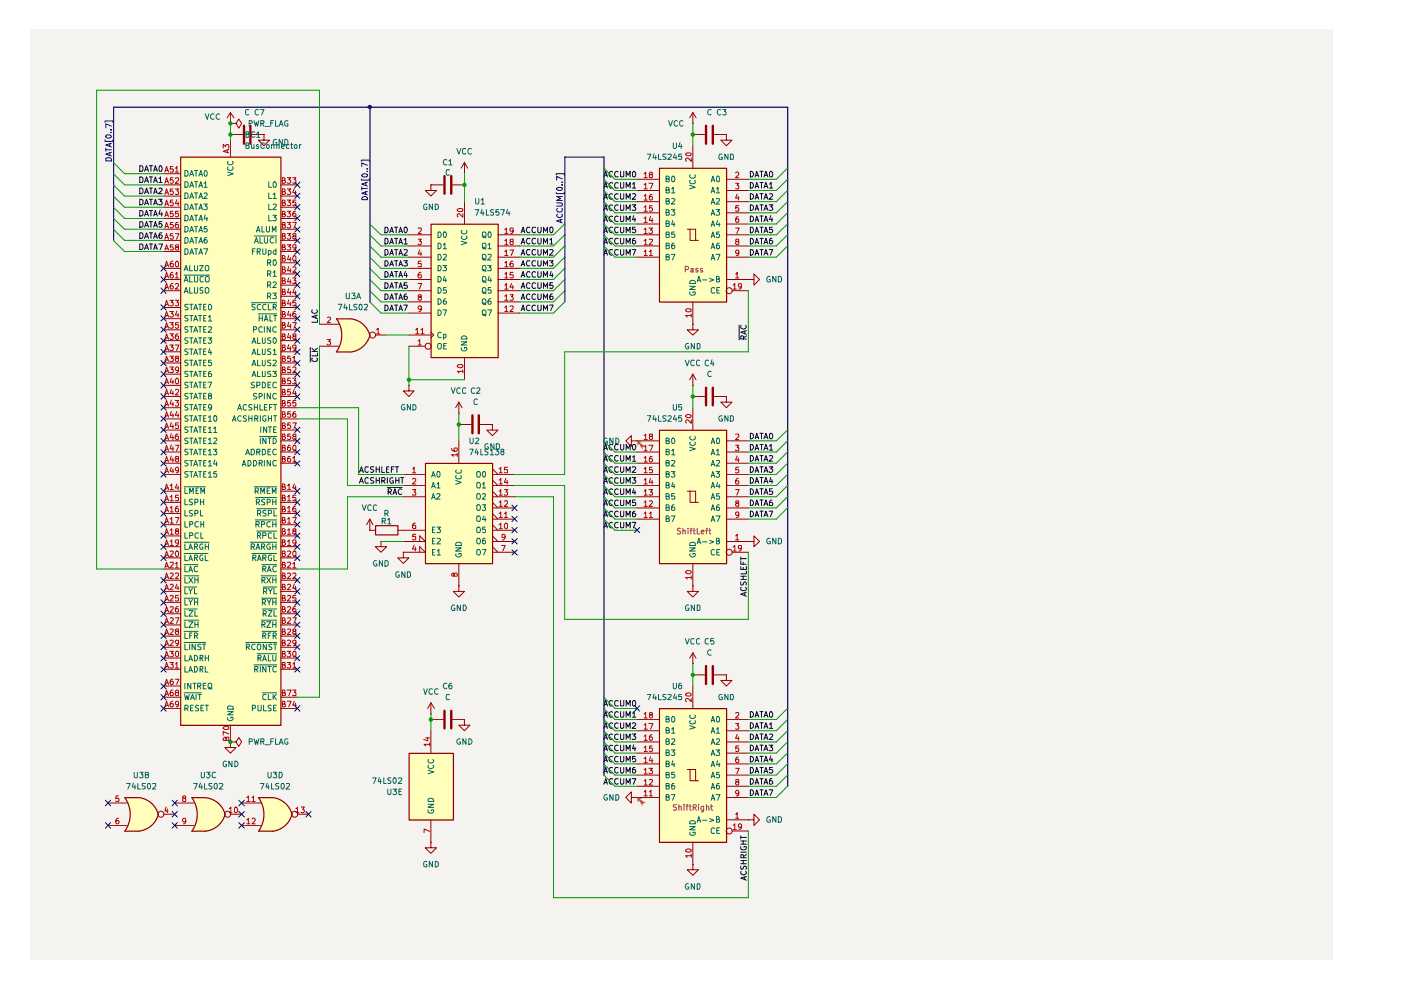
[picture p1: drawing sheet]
<svg xmlns="http://www.w3.org/2000/svg" width="297mm" height="210mm" viewBox="0 0 297 210" stroke-linecap="round" stroke-linejoin="round" font-family="sans-serif">
<path d="M6.3 6.4h276.2v197.1h-276.2z" fill="#f5f3ef"/>
<g fill="#ffb">
<path d="M73.8 69.9l4.6 1.2a4.8 4.8 0 0 1-4.1 3.5z"/>
<path d="M74.3 67.6a4.8 4.8 0 0 1 4.1 3.5l-4.6 1.2z"/>
<path d="M71.3 67.6h3v7h-3a6.1 6.1 0 0 0 0-7z"/>
<path d="M43.1 171.4l4.6 1.3a4.8 4.8 0 0 1-4.1 3.5z"/>
<path d="M43.7 169.1a4.7 4.7 0 0 1 4 3.6l-4.6 1.2z"/>
<path d="M40.7 169.1h2.9v7.1h-2.9a6.3 6.3 0 0 0 0-7.1z"/>
<path d="M57.2 171.4l4.7 1.3a4.9 4.9 0 0 1-4.1 3.6z"/>
<path d="M57.8 169.1a4.8 4.8 0 0 1 4.1 3.6l-4.6 1.2z"/>
<path d="M54.8 169.1h3v7.1h-3a6.3 6.3 0 0 0 0-7.1z"/>
<path d="M28.9 171.4l4.7 1.3a4.8 4.8 0 0 1-4.1 3.5z"/>
<path d="M29.4 169.1a4.8 4.8 0 0 1 4.1 3.6l-4.6 1.2z"/>
<path d="M26.5 169.1h2.9v7.1h-2.9a6.3 6.3 0 0 0 0-7.1z"/>
<path d="M139.8 91.2h14.3v28.3h-14.3z"/>
<path d="M90.2 98.3h14.2v21.2h-14.2z"/>
<path d="M139.8 150.2h14.3v28.4h-14.3z"/>
<path d="M86.7 159.7h9.4v14.2h-9.4z"/>
<path d="M139.8 35.7h14.3v28.4h-14.3z"/>
<path d="M91.4 47.5h14.2v28.3h-14.2z"/>
<path d="M38.3 33.3h21.3v120.5h-21.3z"/>
</g>
<g fill="none" stroke="#00008a" stroke-width=".21">
<path d="M22.3 29.6v.4h1.7v-.4M22.3 25.9v-.2h1.7v.2M22.4 33.6l.3-.2h.6l.3 .4v.3h-1.2zM22.4 28.8l.2-.2h.8l.2 .3a.65 .65 0 0 1-.5 .4 .65 .65 0 0 1-.7-.3zM22.4 31.4v.7M22.4 31.7h1.2M23.3 30.5v.6M23.3 32.4v.5M23.5 28.1h.1M23.5 27.5h.1M23.6 32.3l-1.2 .4 1.2 .4M23.6 30.4l-1.2 .3 1.2 .5"/>
<path d="M23.6 26.8l-1.2-.6v.9M62.5 38.6l1.1 1.2M63.6 38.6l-1.1 1.2M76.6 37.9v.3h1.7v-.3M76.6 34.2v-.2h1.7v.2M76.7 39.6v.7M76.7 40h1.2M76.8 37l.7-.2 .4 .2v.3l-.2 .2h-.7l-.3-.2zM77.6 38.8v.5M77.8 36.3h.1M77.8 35.8h.1M77.9 38.6l-1.2 .4 1.2 .5"/>
<path d="M77.9 35.1l-1.2-.6v.8M117.9 37.1v-.3h1.7v.3M118 40l.2-.2 .6-.1 .4 .2v.3a.75 .75 0 0 1-1.2-.2zM119.1 39.2h.1M119.1 38.6h.1M119.2 37.9l-1.2-.5v.8M34.1 58.7l1.1 1.2M34.1 56.3l1.1 1.2M35.2 58.7l-1.1 1.2M35.2 56.3l-1.1 1.2M62.5 55.1l1.1 1.2M62.5 52.8l1.1 1.1"/>
<path d="M62.5 50.5l1.1 1.1M62.5 48.1l1.1 1.1M62.5 45.7l1.1 1.1M62.5 59.9l1.1 1.1M62.5 57.5l1.1 1.2M62.5 43.3l1.1 1.1M62.5 41l1.1 1.1M63.6 41l-1.1 1.1M63.6 45.7l-1.1 1.1M63.6 48.1l-1.1 1.1M63.6 55.1l-1.1 1.2M63.6 52.8l-1.1 1.1"/>
<path d="M63.6 50.5l-1.1 1.1M63.6 59.9l-1.1 1.1M63.6 57.5l-1.1 1.2M63.6 43.3l-1.1 1.1M76.8 41.9l.4-.2h.4l.3 .2v.4h-1.2zM77.6 40.6v.6M77.9 40.6l-1.2 .4 1.2 .3M117.9 40.8v.3h1.7v-.3M118 43h1l.2 .2-.1 .5h-1.1M118.2 45.4l-.2 .2a.67 .67 0 0 0 .5 .5 .67 .67 0 0 0 .7-.2l-.1-.5M118.2 44.2l-.2 .2a.67 .67 0 0 0 .5 .6 .67 .67 0 0 0 .7-.3l-.1-.5M118.9 46.6v.6"/>
<path d="M119.2 46.5l-1.2 .3 1.2 .4M119.2 41.7h-1.2l.9 .4-.9 .4h1.2M34.1 69.3l1.1 1.1M34.1 64.6l1.1 1.1M34.1 74.1l1.1 1.1M34.1 71.7l1.1 1.1M34.1 67l1.1 1.1M34.1 78.7l1.1 1.2M34.1 76.5l1.1 1.1M34.1 61l1.1 1.2M35.2 69.3l-1.1 1.1M35.2 64.6l-1.1 1.1"/>
<path d="M35.2 74.1l-1.1 1.1M35.2 71.7l-1.1 1.1M35.2 67l-1.1 1.1M35.2 78.7l-1.1 1.2M35.2 76.5l-1.1 1.1M35.2 61l-1.1 1.2M62.5 74.1l1.1 1.1M62.5 62.2l1.1 1.2M62.5 76.5l1.1 1.1M62.5 67l1.1 1.1M62.5 69.3l1.1 1.1M62.5 71.7l1.1 1.1"/>
<path d="M62.5 64.6l1.1 1.1M62.5 78.7l1.1 1.2M63.6 64.6l-1.1 1.1M63.6 67l-1.1 1.1M63.6 69.3l-1.1 1.1M63.6 74.1l-1.1 1.1M63.6 62.2l-1.1 1.2M63.6 76.5l-1.1 1.1M63.6 71.7l-1.1 1.1M63.6 78.7l-1.1 1.2M34.1 90.6l1.1 1.1M34.1 93l1.1 1.1"/>
<path d="M34.1 100l1.1 1.2M34.1 95.3l1.1 1.1M34.1 97.7l1.1 1.1M34.1 88.2l1.1 1.1M34.1 81.1l1.1 1.2M34.1 85.9l1.1 1.1M34.1 83.5l1.1 1.2M35.2 90.6l-1.1 1.1M35.2 93l-1.1 1.1M35.2 100l-1.1 1.2M35.2 95.3l-1.1 1.1M35.2 97.7l-1.1 1.1"/>
<path d="M35.2 88.2l-1.1 1.1M35.2 81.1l-1.1 1.2M35.2 85.9l-1.1 1.1M35.2 83.5l-1.1 1.2M62.5 81.1l1.1 1.2M62.5 93l1.1 1.1M62.5 83.5l1.1 1.2M62.5 90.6l1.1 1.1M62.5 95.3l1.1 1.1M62.5 97.7l1.1 1.1M63.6 81.1l-1.1 1.2M63.6 93l-1.1 1.1"/>
<path d="M63.6 83.5l-1.1 1.2M63.6 90.6l-1.1 1.1M63.6 95.3l-1.1 1.1M63.6 97.7l-1.1 1.1M34.1 117.8l1.1 1.1M34.1 115.4l1.1 1.1M34.1 108.3l1.1 1.2M34.1 105.9l1.1 1.2M34.1 113l1.1 1.1M34.1 103.5l1.1 1.2M34.1 110.7l1.1 1.1M35.2 117.8l-1.1 1.1"/>
<path d="M35.2 115.4l-1.1 1.1M35.2 108.3l-1.1 1.2M35.2 105.9l-1.1 1.2M35.2 113l-1.1 1.1M35.2 103.5l-1.1 1.2M35.2 110.7l-1.1 1.1M62.5 103.5l1.1 1.2M62.5 117.8l1.1 1.1M62.5 115.4l1.1 1.1M62.5 110.7l1.1 1.1M62.5 113l1.1 1.1M62.5 105.9l1.1 1.2"/>
<path d="M62.5 108.3l1.1 1.2M63.6 113l-1.1 1.1M63.6 110.7l-1.1 1.1M63.6 103.5l-1.1 1.2M63.6 117.8l-1.1 1.1M63.6 115.4l-1.1 1.1M63.6 105.9l-1.1 1.2M63.6 108.3l-1.1 1.2M108.5 109.5l1.1 1.1M108.5 116.6l1.1 1.1M108.5 114.2l1.1 1.1M108.5 111.8l1.1 1.1"/>
<path d="M108.5 107.1l1.1 1.2M109.6 116.6l-1.1 1.1M109.6 114.2l-1.1 1.1M109.6 109.5l-1.1 1.1M109.6 111.8l-1.1 1.1M109.6 107.1l-1.1 1.2M134.5 111.8l1.1 1.1M135.6 111.8l-1.1 1.1M34.1 124.8l1.1 1.2M34.1 134.3l1.1 1.1M34.1 129.5l1.1 1.2M34.1 131.9l1.1 1.1"/>
<path d="M34.1 136.7l1.1 1.1M34.1 139l1.1 1.1M34.1 122.4l1.1 1.2M34.1 127.2l1.1 1.2M35.2 124.8l-1.1 1.2M35.2 134.3l-1.1 1.1M35.2 129.5l-1.1 1.2M35.2 131.9l-1.1 1.1M35.2 136.7l-1.1 1.1M35.2 139l-1.1 1.1M35.2 122.4l-1.1 1.2M35.2 127.2l-1.1 1.2"/>
<path d="M62.5 122.4l1.1 1.2M62.5 134.3l1.1 1.1M62.5 131.9l1.1 1.1M62.5 127.2l1.1 1.2M62.5 136.7l1.1 1.1M62.5 129.5l1.1 1.2M62.5 139l1.1 1.1M62.5 124.8l1.1 1.2M63.6 122.4l-1.1 1.2M63.6 134.3l-1.1 1.1M63.6 131.9l-1.1 1.1M63.6 127.2l-1.1 1.2"/>
<path d="M63.6 136.7l-1.1 1.1M63.6 129.5l-1.1 1.2M63.6 139l-1.1 1.1M63.6 124.8l-1.1 1.2M34.1 147.2l1.1 1.2M34.1 141.4l1.1 1.1M34.1 144.9l1.1 1.1M34.1 149.6l1.1 1.2M35.2 147.2l-1.1 1.2M35.2 141.4l-1.1 1.1M35.2 144.9l-1.1 1.1M35.2 149.6l-1.1 1.2"/>
<path d="M62.5 149.6l1.1 1.2M62.5 141.4l1.1 1.1M63.6 149.6l-1.1 1.2M63.6 141.4l-1.1 1.1M134.5 149.6l1.1 1.2M135.6 149.6l-1.1 1.2M22.4 169.7l1.1 1.2M22.4 174.4l1.1 1.2M23.5 169.7l-1.1 1.2M23.5 174.4l-1.1 1.2M36.5 169.7l1.1 1.2M36.5 172l1.1 1.2"/>
<path d="M36.5 174.4l1.1 1.2M37.6 169.7l-1.1 1.2M37.6 172l-1.1 1.2M37.6 174.4l-1.1 1.2M50.6 174.4l1.2 1.2M50.6 169.7l1.2 1.2M50.6 172l1.2 1.2M51.8 174.4l-1.2 1.2M51.8 169.7l-1.2 1.2M51.8 172l-1.2 1.2M64.9 172l1.1 1.2M66 172l-1.1 1.2"/>
</g>
<g fill="none" stroke="#0f0f0f" stroke-width=".21">
<path d="M29.6 39.9h.4l.3 .3v.6l-.3 .3h-.4zM29.6 37.5l.5 .1 .2 .2v.6l-.2 .3h-.5zM29.6 35.1h.4l.3 .4v.6l-.2 .2h-.5zM30.6 38.7l.5-1.2 .4 1.2M30.6 36.3l.5-1.2 .4 1.2M30.8 38.4h.5M30.8 36h.5M31.7 39.9h.6M31.7 37.5h.6M31.7 35.1h.6M32 35.1v1.2M32 37.5v1.2"/>
<path d="M32 39.9v1.2M32.6 38.7l.3-1.2 .5 1.2M32.6 36.3l.3-1.2 .5 1.2M32.7 38.4h.6M32.7 36h.6M33.7 37.8l.3-.3v1.2M33.7 38.7h.7M34 35.1a.75 .75 0 0 1 .2 1.2h-.3l-.2-.4 .1-.6zM128 37.5l.4-1.2 .4 1.2M128 39.9l.4-1.2 .4 1.2M128.1 37.2h.6M128.1 39.5h.6"/>
<path d="M129.9 36.5l-.3-.2a.67 .67 0 0 0-.5 .5 .67 .67 0 0 0 .3 .7l.5-.1M129.9 38.9l-.3-.2a.67 .67 0 0 0-.5 .5 .67 .67 0 0 0 .3 .7l.5-.1M131.1 36.5l-.3-.2a.67 .67 0 0 0-.5 .5 .67 .67 0 0 0 .3 .7l.5-.1M131.1 38.9l-.3-.2a.67 .67 0 0 0-.5 .5 .67 .67 0 0 0 .3 .7l.5-.1M131.6 36.3l.1 1.2h.4l.1-.2v-1M131.6 38.7l.1 1.2h.4l.1-.2v-1M132.8 37.5v-1.2l.4 .9 .4-.9v1.2M132.8 39.9v-1.2l.4 .8 .4-.8v1.2M134.1 39l.4-.3v1.2M134.1 39.9h.7M134.4 36.3a.71 .71 0 0 1 .2 1.2h-.3l-.2-.2v-.7zM159.1 36.3a.66 .66 0 0 1 .6 .5 .66 .66 0 0 1-.2 .7h-.4z"/>
<path d="M159.1 38.7a.66 .66 0 0 1 .6 .4 .66 .66 0 0 1-.2 .8h-.4zM160.1 37.5l.3-1.2 .5 1.2M160.1 39.9l.3-1.2 .5 1.2M160.2 37.2h.6M160.2 39.5h.6M161.1 38.7h.7M161.1 36.3h.7M161.5 36.3v1.2M161.5 38.7v1.2M162 37.5l.4-1.2 .4 1.2M162 39.9l.4-1.2 .4 1.2M162.1 37.2h.5"/>
<path d="M162.1 39.5h.5M163.2 36.6l.2-.3a.71 .71 0 0 1 .3 1.2h-.4l-.1-.2zM163.2 39l.3-.3v1.2M163.2 39.9h.6M29.6 51.7h.5l.2 .3v.6l-.3 .3h-.4zM29.6 49.4h.5l.2 .2v.6l-.3 .3h-.4zM29.6 42.2h.4l.3 .3v.7l-.3 .2h-.4zM29.6 44.6h.4l.3 .3v.7l-.3 .2h-.4zM29.6 47h.4l.3 .2v.7l-.3 .3h-.4zM30.6 52.9l.5-1.2 .4 1.2M30.6 41.1l.5-1.2 .4 1.2M30.6 50.5l.5-1.1 .4 1.1"/>
<path d="M30.6 43.4l.5-1.2 .4 1.2M30.6 45.8l.5-1.2 .4 1.2M30.6 48.2l.5-1.2 .4 1.2M30.8 52.6h.5M30.8 40.7h.5M30.8 50.2h.5M30.8 43.1h.5M30.8 45.5h.5M30.8 47.8h.5M31.7 51.7h.6M31.7 49.4h.6M31.7 42.2h.6"/>
<path d="M31.7 44.6h.6M31.7 47h.6M32 42.2v1.2M32 44.6v1.2M32 47v1.2M32 49.4v1.1M32 51.7v1.2M32.6 52.9l.3-1.2 .5 1.2M32.6 41.1l.3-1.2 .5 1.2M32.6 50.5l.3-1.1 .5 1.1M32.6 43.4l.3-1.2 .5 1.2M32.6 45.8l.3-1.2 .5 1.2"/>
<path d="M32.6 48.2l.3-1.2 .5 1.2M32.7 52.6h.6M32.7 40.7h.6M32.7 50.2h.6M32.7 43.1h.6M32.7 45.5h.6M32.7 47.8h.6M33.6 51.7h.9l-.5 1.2M33.6 42.2h.8l-.4 .5 .3 .1v.5h-.7M33.7 40l.4-.1 .3 .3-.8 .9h.8M34 44.5l-.3 .9h.8M34.3 49.4h-.3l-.2 .2v.9h.5l.1-.5a.35 .35 0 0 0-.4-.2 .35 .35 0 0 0-.3 .2"/>
<path d="M34.3 47h-.5l-.1 .6 .2-.2 .4 .1v.6l-.4 .1-.2-.2M34.3 45v.8M81.6 59.9a.66 .66 0 0 1 .7 .5 .66 .66 0 0 1-.3 .7h-.4zM81.6 48.2h.4a.66 .66 0 0 1 .3 .7 .66 .66 0 0 1-.7 .5zM81.6 52.9h.4a.66 .66 0 0 1 .3 .8 .66 .66 0 0 1-.7 .4zM81.6 55.3h.4l.2 .2 .1 .4-.3 .5h-.4zM81.6 50.5h.4a.66 .66 0 0 1 .3 .8 .66 .66 0 0 1-.7 .4zM81.6 57.6a.66 .66 0 0 1 .7 .4 .66 .66 0 0 1-.3 .8h-.4zM82.6 49.4l.5-1.2 .3 1.2M82.6 54.1l.5-1.2 .3 1.2M82.6 56.4l.5-1.1 .3 1.1M82.6 51.7l.5-1.2 .3 1.2"/>
<path d="M82.6 58.8l.5-1.2 .3 1.2M82.7 49h.6M82.7 51.4h.6M82.7 53.8h.6M82.7 56h.6M82.7 58.4h.6M83.7 50.5h.6M83.7 48.2h.6M83.7 52.9h.6M83.7 59.9h.6M83.7 55.3h.6M83.7 57.6h.6"/>
<path d="M84 48.2v1.2M84 50.5v1.2M84 52.9v1.2M84 55.3v1.1M84 57.6v1.2M84 59.9v1.2M84.6 49.4l.3-1.2 .4 1.2M84.6 54.1l.3-1.2 .4 1.2M84.6 56.4l.3-1.1 .4 1.1M84.6 51.7l.3-1.2 .4 1.2M84.6 58.8l.3-1.2 .4 1.2M84.7 49h.5"/>
<path d="M84.7 51.4h.5M84.7 53.8h.5M84.7 56h.5M84.7 58.4h.5M85.6 55.3h.8l-.5 .4 .5 .2v.3l-.2 .2-.6-.1M85.7 48.3l.2-.1a.6 .6 0 0 1 .5 .4 .6 .6 0 0 1-.2 .7l-.3 .1-.2-.3zM85.7 53l.5-.1 .2 .4-.8 .8h.8M85.7 50.9l.3-.4v1.2M85.7 51.7h.7M85.9 57.6l-.2 .8h.7M86.2 58v.8M86.3 59.9h-.6v.6h.5l.2 .1v.4l-.2 .1-.5-.1"/>
<path d="M110.5 49.4l.4-1.2 .4 1.2M110.5 54.1l.4-1.2 .4 1.2M110.5 56.4l.4-1.1 .4 1.1M110.5 58.8l.4-1.2 .4 1.2M110.5 51.7l.4-1.2 .4 1.2M110.6 49h.6M110.6 51.4h.6M110.6 53.8h.6M110.6 56h.6M110.6 58.4h.6M112.4 48.3l-.6-.1a.67 .67 0 0 0-.2 .6 .67 .67 0 0 0 .5 .6l.3-.2M112.4 53l-.6-.1a.67 .67 0 0 0-.2 .7 .67 .67 0 0 0 .5 .5l.3-.2"/>
<path d="M112.4 55.4l-.6-.1-.2 .4 .2 .7 .6-.1M112.4 57.7l-.3-.1a.67 .67 0 0 0-.5 .5 .67 .67 0 0 0 .2 .7l.6-.1M112.4 50.6l-.6-.1a.67 .67 0 0 0-.2 .7 .67 .67 0 0 0 .5 .5l.3-.1M113.5 48.3l-.5-.1a.67 .67 0 0 0-.2 .6 .67 .67 0 0 0 .5 .6l.2-.2M113.5 53l-.5-.1a.67 .67 0 0 0-.2 .7 .67 .67 0 0 0 .5 .5l.2-.2M113.5 55.4l-.5-.1-.2 .4 .2 .7 .5-.1M113.5 57.7l-.2-.1a.67 .67 0 0 0-.5 .5 .67 .67 0 0 0 .2 .7l.5-.1M113.5 50.6l-.5-.1a.67 .67 0 0 0-.2 .7 .67 .67 0 0 0 .5 .5l.2-.1M114 48.2v1l.2 .2h.3l.2-.3v-.9M114 52.9v1l.2 .2h.3l.2-.3v-.9M114 55.3l.1 1.1h.5l.1-.2v-.9M114 57.6l.1 1.2h.5l.1-.2v-1"/>
<path d="M114 50.5v1.1l.2 .1h.3l.2-.2v-1M114 59.9l.1 1.2h.5l.1-.1v-1.1M115.2 49.4v-1.2l.5 .8 .4-.8v1.2M115.2 54.1v-1.2l.5 .9 .4-.9v1.2M115.2 56.4v-1.1l.5 .7 .4-.7v1.1M115.2 58.8v-1.2l.5 .8 .4-.8v1.2M115.2 51.7v-1.2l.5 .9 .4-.9v1.2M116.5 55.3h.8l-.5 .4 .5 .2v.3l-.2 .2-.6-.1M116.6 48.3l.2-.1a.6 .6 0 0 1 .5 .4 .6 .6 0 0 1-.2 .7l-.3 .1-.2-.3zM116.6 53l.5-.1 .2 .4-.8 .8h.8M116.6 50.9l.3-.4v1.2M116.6 51.7h.7"/>
<path d="M116.8 57.6l-.2 .8h.7M117.1 58v.8M117.2 59.9h-.6v.6h.5l.2 .1v.4l-.2 .1-.5-.1M128 49.4l.4-1.2 .4 1.2M128 51.7l.4-1.2 .4 1.2M128 47l.4-1.2 .4 1.2M128 44.6l.4-1.2 .4 1.2M128 42.2l.4-1.1 .4 1.1M128 54.1l.4-1.2 .4 1.2M128.1 49h.6M128.1 51.4h.6M128.1 46.7h.6"/>
<path d="M128.1 44.3h.6M128.1 41.9h.6M128.1 53.8h.6M129.9 48.3l-.5-.1a.67 .67 0 0 0-.3 .6 .67 .67 0 0 0 .5 .6l.3-.2M129.9 50.6l-.5-.1a.67 .67 0 0 0-.3 .7 .67 .67 0 0 0 .5 .5l.3-.1M129.9 45.9a.55 .55 0 0 0-.8 .5 .55 .55 0 0 0 .8 .5M129.9 43.5a.55 .55 0 0 0-.8 .5 .55 .55 0 0 0 .8 .5M129.9 41.1a.55 .55 0 0 0-.8 .6 .55 .55 0 0 0 .8 .5M129.9 53l-.5-.1a.67 .67 0 0 0-.3 .7 .67 .67 0 0 0 .5 .5l.3-.2M131.1 48.3l-.5-.1a.67 .67 0 0 0-.3 .6 .67 .67 0 0 0 .5 .6l.3-.2M131.1 50.6l-.5-.1a.67 .67 0 0 0-.3 .7 .67 .67 0 0 0 .5 .5l.3-.1M131.1 45.9l-.3-.1a.6 .6 0 0 0-.5 .6 .6 .6 0 0 0 .5 .6l.3-.1"/>
<path d="M131.1 43.5l-.3-.1a.6 .6 0 0 0-.5 .6 .6 .6 0 0 0 .5 .6l.3-.1M131.1 41.1h-.3a.6 .6 0 0 0-.5 .6 .6 .6 0 0 0 .5 .5h.3M131.1 53l-.5-.1a.67 .67 0 0 0-.3 .7 .67 .67 0 0 0 .5 .5l.3-.2M131.6 48.2v1l.1 .2h.3l.2-.3v-.9M131.6 50.5v1.1l.1 .1h.3l.2-.2v-1M131.6 45.8v1.1l.1 .1 .5-.1v-.2v-.9M131.6 43.4v1.1l.1 .1h.3l.2-.2v-1M131.6 41.1v1.1h.1h.3l.2-.2v-.9M131.6 52.9v1l.1 .2h.3l.2-.3v-.9M132.8 49.4v-1.2l.4 .8 .4-.8v1.2M132.8 51.7v-1.2l.4 .9 .4-.9v1.2M132.8 47v-1.2l.4 .9 .4-.9v1.2"/>
<path d="M132.8 44.6v-1.2l.4 .9 .4-.9v1.2M132.8 42.2v-1.1l.4 .8 .4-.8v1.1M132.8 54.1v-1.2l.4 .9 .4-.9v1.2M134 43.4h.8l-.4 .5 .4 .2-.1 .4h-.7M134 52.9h.8l-.5 1.2M134.1 41.1h.4l.3 .3-.8 .8h.8M134.4 45.7l-.3 .9h.7M134.6 50.5h-.3l-.2 .3v.8l.4 .1 .3-.2v-.3l-.3-.2-.4 .1v.1M134.6 46.2v.8M134.7 48.2h-.6v.5h.6l.1 .4-.3 .3-.4-.2M159.1 50.5h.4a.66 .66 0 0 1 .2 .8 .66 .66 0 0 1-.6 .4zM159.1 45.8a.6 .6 0 0 1 .7 .6 .6 .6 0 0 1-.7 .6z"/>
<path d="M159.1 43.4a.6 .6 0 0 1 .7 .6 .6 .6 0 0 1-.7 .6zM159.1 48.2h.4a.66 .66 0 0 1 .2 .7 .66 .66 0 0 1-.6 .5zM159.1 41.1a.6 .6 0 0 1 .7 .6 .6 .6 0 0 1-.7 .5zM159.1 52.9h.4a.66 .66 0 0 1 .2 .8 .66 .66 0 0 1-.6 .4zM160.1 51.7l.3-1.2 .5 1.2M160.1 47l.3-1.2 .5 1.2M160.1 44.6l.3-1.2 .5 1.2M160.1 49.4l.3-1.2 .5 1.2M160.1 42.2l.3-1.1 .5 1.1M160.1 54.1l.3-1.2 .5 1.2M160.2 49h.6M160.2 51.4h.6"/>
<path d="M160.2 46.7h.6M160.2 44.3h.6M160.2 41.9h.6M160.2 53.8h.6M161.1 50.5h.7M161.1 45.8h.7M161.1 43.4h.7M161.1 48.2h.7M161.1 41.1h.7M161.1 52.9h.7M161.5 41.1v1.1M161.5 43.4v1.2"/>
<path d="M161.5 45.8v1.2M161.5 48.2v1.2M161.5 50.5v1.2M161.5 52.9v1.2M162 51.7l.4-1.2 .4 1.2M162 47l.4-1.2 .4 1.2M162 44.6l.4-1.2 .4 1.2M162 49.4l.4-1.2 .4 1.2M162 42.2l.4-1.1 .4 1.1M162 54.1l.4-1.2 .4 1.2M162.1 49h.5M162.1 51.4h.5"/>
<path d="M162.1 46.7h.5M162.1 44.3h.5M162.1 41.9h.5M162.1 53.8h.5M163.1 43.4h.7l-.4 .5 .4 .2-.1 .4h-.6M163.1 52.9h.7l-.5 1.2M163.2 41.1h.4l.2 .3-.7 .8h.7M163.4 45.7l-.2 .9h.6M163.7 50.5h-.4l-.1 .3v.8l.4 .1 .2-.2v-.3l-.2-.2-.4 .1v.1M163.7 46.2v.8M163.7 48.2h-.5v.5h.5l.1 .4-.2 .3-.4-.2M65.8 73.7v3.1"/>
<path d="M66.1 74.5h1.2M66.1 73.8l.7 .7M66.2 75.9l-.1 .6 .3 .1 .7-.1 .2-.2-.2-.4M66.2 65.7l-.1 .5a.67 .67 0 0 0 .7 .3 .67 .67 0 0 0 .5-.5l-.2-.3M67 66.9v.6M67.3 74.8v.6h-1.2M67.3 67.8v.5h-1.2M67.3 66.8l-1.2 .3 1.2 .5M67.3 73.8l-.7 .5M81.6 62.3l.6 .2 .1 .3-.1 .5-.3 .2h-.3zM81.6 64.7l.6 .2 .1 .3-.1 .5-.3 .2h-.3zM82.6 63.5l.5-1.2 .3 1.2"/>
<path d="M82.6 65.9l.5-1.2 .3 1.2M82.6 61.1l.5-1.2 .3 1.2M82.7 63.2h.6M82.7 65.5h.6M82.7 60.8h.6M83.7 62.3h.6M83.7 64.7h.6M84 62.3v1.2M84 64.7v1.2M84.6 63.5l.3-1.2 .4 1.2M84.6 65.9l.3-1.2 .4 1.2M84.6 61.1l.3-1.2 .4 1.2"/>
<path d="M84.7 63.2h.5M84.7 65.5h.5M84.7 60.8h.5M85.6 64.7h.8l-.5 1.2M86.2 62.3l-.3 .1-.2 .3v.7h.6l.1-.4-.2-.2h-.4l-.1 .2M110.5 63.5l.4-1.2 .4 1.2M110.5 61.1l.4-1.2 .4 1.2M110.5 65.9l.4-1.2 .4 1.2M110.6 63.2h.6M110.6 65.5h.6M110.6 60.8h.6M112.4 62.5l-.4-.2-.4 .5 .2 .6h.6"/>
<path d="M112.4 60.1l-.3-.2a.67 .67 0 0 0-.5 .6 .67 .67 0 0 0 .2 .6l.6-.1M112.4 64.8a.55 .55 0 0 0-.8 .5 .55 .55 0 0 0 .8 .5M113.5 62.5l-.2-.2a.6 .6 0 0 0-.5 .6 .6 .6 0 0 0 .5 .6l.2-.1M113.5 60.1l-.2-.2a.67 .67 0 0 0-.5 .6 .67 .67 0 0 0 .2 .6l.5-.1M113.5 64.8l-.2-.1a.6 .6 0 0 0-.5 .6 .6 .6 0 0 0 .5 .6l.2-.1M114 62.3v1.1l.2 .1 .4-.1 .1-.2v-.9M114 64.7v1.1l.2 .1h.3l.2-.3v-.9M115.2 63.5v-1.2l.5 .9 .4-.9v1.2M115.2 61.1v-1.2l.5 .9 .4-.9v1.2M115.2 65.9v-1.2l.5 .8 .4-.8v1.2M116.5 64.7h.8l-.5 1.2M117.1 62.3l-.3 .1-.2 .3v.7h.6l.1-.4-.2-.2h-.4l-.1 .2"/>
<path d="M156.7 68.9v3.2M157.1 69v.5a.67 .67 0 0 0 .6 .3 .67 .67 0 0 0 .5-.5l-.1-.3M157.6 71.9v-.6h-.5v.6h1.1M157.9 70.2v.6M158.2 70.1l-1.1 .3 1.1 .5M158.2 71.2l-.6 .4M76.4 99.8h.5M78.1 99.1l-.5-.1-.2 .2 .1 .8 .2 .2 .4-.2M79.2 99l-.6 .1v.3l.6 .4-.2 .4-.4-.1M79.8 99v1.2M79.8 99.5h.6M80.4 99v1.2"/>
<path d="M80.9 99v1.2h.6M82 99.5h.3M82.5 99h-.5v1.2h.5M83 99.5h.4M83.6 99h-.6v1.2M83.8 99h.7M84.2 99v1.2M128 97.8l.4-1.2 .4 1.2M128 95.4l.4-1.2 .4 1.2M128.1 99.8h.6M128.1 97.5h.6M128.1 95.1h.6"/>
<path d="M129.9 96.7l-.5-.1a.67 .67 0 0 0-.3 .7 .67 .67 0 0 0 .5 .5l.3-.2M129.9 94.3l-.5-.1a.67 .67 0 0 0-.3 .7 .67 .67 0 0 0 .5 .5l.3-.2M129.9 99.1l-.5-.1a.67 .67 0 0 0-.3 .6 .67 .67 0 0 0 .5 .6l.3-.2M131.1 96.7l-.5-.1a.67 .67 0 0 0-.3 .7 .67 .67 0 0 0 .5 .5l.3-.2M131.1 94.3l-.5-.1a.67 .67 0 0 0-.3 .7 .67 .67 0 0 0 .5 .5l.3-.2M131.1 99.1l-.5-.1a.67 .67 0 0 0-.3 .6 .67 .67 0 0 0 .5 .6l.3-.2M131.6 96.6v1l.1 .2h.3l.2-.3v-.9M131.6 94.2v1l.1 .2h.3l.2-.2v-1M131.6 99v1l.1 .2h.3l.2-.3v-.9M132.8 97.8v-1.2l.4 .9 .4-.9v1.2M132.8 95.4v-1.2l.4 .9 .4-.9v1.2M134.1 96.9l.4-.3v1.2"/>
<path d="M134.1 94.4l.2-.2a.6 .6 0 0 1 .6 .5 .6 .6 0 0 1-.3 .6l-.2 .1-.3-.2zM134.1 99.1l.5-.1 .2 .3-.8 .9h.8M134.1 97.8h.7M159.1 94.2h.4a.66 .66 0 0 1 .2 .8 .66 .66 0 0 1-.6 .4zM159.1 91.9a.6 .6 0 0 1 .7 .6 .6 .6 0 0 1-.7 .5zM159.1 96.6h.4a.66 .66 0 0 1 .2 .8 .66 .66 0 0 1-.6 .4zM159.1 99h.4a.66 .66 0 0 1 .2 .7 .66 .66 0 0 1-.6 .5zM160.1 95.4l.3-1.2 .5 1.2M160.1 93l.3-1.1 .5 1.1M160.1 97.8l.3-1.2 .5 1.2M160.2 99.8h.6M160.2 97.5h.6"/>
<path d="M160.2 95.1h.6M160.2 92.7h.6M161.1 99h.7M161.1 94.2h.7M161.1 91.9h.7M161.1 96.6h.7M161.5 91.9v1.1M161.5 94.2v1.2M161.5 96.6v1.2M161.5 99v1.2M162 95.4l.4-1.2 .4 1.2M162 93l.4-1.1 .4 1.1"/>
<path d="M162 97.8l.4-1.2 .4 1.2M162.1 99.8h.5M162.1 97.5h.5M162.1 95.1h.5M162.1 92.7h.5M163.1 99h.7l-.4 .4 .3 .1 .1 .4-.2 .3h-.4l-.1-.2M163.2 94.6l.3-.4v1.2M163.2 96.7l.5-.1 .1 .3-.7 .9h.7M163.2 95.4h.6M163.2 91.9h.3a.64 .64 0 0 1 .4 .6 .64 .64 0 0 1-.5 .5l-.2-.2zM76.2 100.2l.4-1.2 .4 1.2M76.2 102.4l.4-1.1 .4 1.1"/>
<path d="M76.4 102.1h.5M78.1 101.4l-.4-.1-.3 .3v.6l.2 .2h.5M79.2 101.3h-.5l-.1 .1v.4l.6 .3-.1 .3h-.5M79.8 101.3v1.1M79.8 101.9h.6M80.4 101.3v1.1M80.9 101.9h.5l.2-.1v-.4l-.2-.1h-.5v1.1M81.3 101.9l.3 .5M82.1 103.4h3.2M82.1 101.3v1.1M82.3 104.3l.6-.1v-.5l-.6-.1v1.2M82.5 104.3l.5 .5"/>
<path d="M83.3 104.8l.4-1.2 .4 1.2M83.3 101.3h-.1a.66 .66 0 0 0-.6 .4 .66 .66 0 0 0 .3 .7h.5v-.5h-.3M83.4 104.5h.6M83.9 101.9h.7M83.9 101.3v1.1M84.6 101.3v1.1M84.9 101.3h.7M85.2 103.8l-.3-.2a.67 .67 0 0 0-.5 .5 .67 .67 0 0 0 .3 .7l.5-.1M85.3 101.3v1.1M128 111.9l.4-1.2 .4 1.2M128 104.8l.4-1.2 .4 1.2M128 102.4l.4-1.1 .4 1.1"/>
<path d="M128 107.2l.4-1.2 .4 1.2M128 109.6l.4-1.2 .4 1.2M128 100.2l.4-1.2 .4 1.2M128.1 104.5h.6M128.1 102.1h.6M128.1 111.6h.6M128.1 106.8h.6M128.1 109.2h.6M129.9 110.8a.55 .55 0 0 0-.8 .5 .55 .55 0 0 0 .8 .5M129.9 103.8l-.3-.2a.67 .67 0 0 0-.5 .5 .67 .67 0 0 0 .3 .7l.5-.1M129.9 101.4l-.3-.1a.67 .67 0 0 0-.5 .5 .67 .67 0 0 0 .3 .6h.5M129.9 106.2l-.3-.2a.67 .67 0 0 0-.5 .5 .67 .67 0 0 0 .3 .7l.5-.1"/>
<path d="M129.9 108.5a.52 .52 0 0 0-.8 .4 .52 .52 0 0 0 .7 .6h.1M131.1 110.8l-.3-.1a.6 .6 0 0 0-.5 .6 .6 .6 0 0 0 .5 .6l.3-.1M131.1 103.8l-.3-.2a.67 .67 0 0 0-.5 .5 .67 .67 0 0 0 .3 .7l.5-.1M131.1 101.4l-.3-.1a.67 .67 0 0 0-.5 .5 .67 .67 0 0 0 .3 .6h.5M131.1 106.2l-.3-.2a.67 .67 0 0 0-.5 .5 .67 .67 0 0 0 .3 .7l.5-.1M131.1 108.5l-.3-.1a.6 .6 0 0 0-.5 .6 .6 .6 0 0 0 .5 .6l.3-.1M131.6 110.7v1.1l.1 .1h.3l.2-.2v-1M131.6 103.6l.1 1.2h.4l.1-.2v-1M131.6 101.3l.1 1.1h.4l.1-.1v-1M131.6 106l.1 1.2h.4l.1-.2v-1M131.6 108.4v1.1l.1 .1h.3l.2-.3v-.9M132.8 111.9v-1.2l.4 .9 .4-.9v1.2"/>
<path d="M132.8 104.8v-1.2l.4 .9 .4-.9v1.2M132.8 102.4v-1.1l.4 .8 .4-.8v1.1M132.8 107.2v-1.2l.4 .8 .4-.8v1.2M132.8 109.6v-1.2l.4 .8 .4-.8v1.2M132.8 100.2v-1.2l.4 .8 .4-.8v1.2M134 110.7h.8l-.5 1.2M134 101.3h.8l-.4 .5 .4 .1v.4l-.2 .1h-.6M134.4 103.6l-.3 .9h.7M134.6 108.4l-.5 .2v.9h.6l.1-.4-.3-.3h-.2l-.2 .3M134.6 104.1v.7M134.7 106h-.6v.6l.5-.1 .2 .2v.3l-.2 .2-.5-.1M157.1 119v.6h1.1"/>
<path d="M157.1 118.1v.7M157.1 118.4h1.1M157.6 119.2v.4M159.1 101.3a.66 .66 0 0 1 .6 .4 .66 .66 0 0 1-.2 .7h-.4zM159.1 106a.66 .66 0 0 1 .6 .4 .66 .66 0 0 1-.2 .8h-.4zM159.1 108.4a.6 .6 0 0 1 .7 .6 .6 .6 0 0 1-.7 .6zM159.1 103.6a.66 .66 0 0 1 .6 .5 .66 .66 0 0 1-.2 .7h-.4zM160.1 100.2l.3-1.2 .5 1.2M160.1 102.4l.3-1.1 .5 1.1M160.1 107.2l.3-1.2 .5 1.2M160.1 109.6l.3-1.2 .5 1.2M160.1 104.8l.3-1.2 .5 1.2"/>
<path d="M160.2 104.5h.6M160.2 102.1h.6M160.2 106.8h.6M160.2 109.2h.6M161.1 101.3h.7M161.1 106h.7M161.1 108.4h.7M161.1 103.6h.7M161.5 101.3v1.1M161.5 103.6v1.2M161.5 106v1.2M161.5 108.4v1.2"/>
<path d="M162 100.2l.4-1.2 .4 1.2M162 102.4l.4-1.1 .4 1.1M162 107.2l.4-1.2 .4 1.2M162 109.6l.4-1.2 .4 1.2M162 104.8l.4-1.2 .4 1.2M162.1 104.5h.5M162.1 102.1h.5M162.1 106.8h.5M162.1 109.2h.5M163.1 108.4h.7l-.5 1.2M163.4 101.3l-.2 .8h.6M163.7 106l-.4 .1-.1 .2v.8l.5 .1 .1-.2v-.3l-.1-.2h-.5v.2"/>
<path d="M163.7 101.7v.7M163.7 103.6h-.5v.6l.5-.1 .1 .2v.3l-.1 .2-.5-.1M157.1 123.4v.6h.4l.4-.6 .3 .2v.4M157.1 120.1v.6h1.1v-.6M157.1 122.9h1.1M157.1 122.2h1.1M157.1 124.5v.6l.2 .1 .8-.1 .1-.2-.1-.4M157.6 120.3v.4M157.6 122.2v.7M157.9 125.7v.5M158.2 125.6l-1.1 .4 1.1 .4M158.2 121.1v.6h-1.1"/>
<path d="M128 152.1l.4-1.2 .4 1.2M128 149.7l.4-1.2 .4 1.2M128 156.8l.4-1.2 .4 1.2M128 159.2l.4-1.2 .4 1.2M128 154.4l.4-1.2 .4 1.2M128.1 151.7h.6M128.1 149.4h.6M128.1 156.5h.6M128.1 158.8h.6M128.1 154.1h.6M129.9 151l-.3-.1a.67 .67 0 0 0-.5 .5 .67 .67 0 0 0 .3 .7l.5-.1M129.9 148.7l-.3-.2a.67 .67 0 0 0-.5 .5 .67 .67 0 0 0 .3 .7l.5-.1"/>
<path d="M129.9 155.7a.55 .55 0 0 0-.8 .5 .55 .55 0 0 0 .8 .5M129.9 158.1a.55 .55 0 0 0-.8 .5 .55 .55 0 0 0 .8 .5M129.9 153.4l-.4-.2-.4 .6 .3 .5h.5M131.1 151l-.3-.1a.67 .67 0 0 0-.5 .5 .67 .67 0 0 0 .3 .7l.5-.1M131.1 148.7l-.3-.2a.67 .67 0 0 0-.5 .5 .67 .67 0 0 0 .3 .7l.5-.1M131.1 155.7l-.3-.1a.6 .6 0 0 0-.5 .6 .6 .6 0 0 0 .5 .6l.3-.1M131.1 158.1l-.3-.1a.6 .6 0 0 0-.5 .6 .6 .6 0 0 0 .5 .6l.3-.1M131.1 153.4l-.3-.2a.6 .6 0 0 0-.5 .6 .6 .6 0 0 0 .5 .6l.3-.1M131.6 150.9l.1 1.2h.4l.1-.2v-1M131.6 148.5l.1 1.2h.4l.1-.2v-1M131.6 155.6v1.1l.1 .1h.3l.2-.3v-.9M131.6 158v1.1l.1 .1 .5-.1v-.2v-.9"/>
<path d="M131.6 153.2v1.1l.1 .1h.3l.2-.2v-1M132.8 152.1v-1.2l.4 .8 .4-.8v1.2M132.8 149.7v-1.2l.4 .9 .4-.9v1.2M132.8 156.8v-1.2l.4 .9 .4-.9v1.2M132.8 159.2v-1.2l.4 .8 .4-.8v1.2M132.8 154.4v-1.2l.4 .9 .4-.9v1.2M134 155.6h.8l-.4 .4 .4 .3-.1 .4h-.7M134.1 151.2l.4-.3v1.2M134.1 153.4l.4-.2 .3 .4-.8 .8h.8M134.1 152.1h.7M134.4 148.5a.71 .71 0 0 1 .2 1.2h-.3l-.2-.2v-.7zM134.4 157.9l-.3 .8h.7"/>
<path d="M134.6 158.4v.8M159.1 150.9a.66 .66 0 0 1 .6 .4 .66 .66 0 0 1-.2 .8h-.4zM159.1 155.6a.6 .6 0 0 1 .7 .6 .6 .6 0 0 1-.7 .6zM159.1 158a.6 .6 0 0 1 .7 .6 .6 .6 0 0 1-.7 .6zM159.1 153.2l.4 .1 .3 .6a.57 .57 0 0 1-.7 .5zM160.1 152.1l.3-1.2 .5 1.2M160.1 156.8l.3-1.2 .5 1.2M160.1 159.2l.3-1.2 .5 1.2M160.1 154.4l.3-1.2 .5 1.2M160.2 151.7h.6M160.2 156.5h.6M160.2 158.8h.6"/>
<path d="M160.2 154.1h.6M161.1 150.9h.7M161.1 155.6h.7M161.1 158h.7M161.1 153.2h.7M161.5 150.9v1.2M161.5 153.2v1.2M161.5 155.6v1.2M161.5 158v1.2M162 152.1l.4-1.2 .4 1.2M162 156.8l.4-1.2 .4 1.2M162 159.2l.4-1.2 .4 1.2"/>
<path d="M162 154.4l.4-1.2 .4 1.2M162.1 151.7h.5M162.1 156.5h.5M162.1 158.8h.5M162.1 154.1h.5M163.1 158h.7l-.4 .4 .4 .3-.1 .4h-.6M163.2 155.7l.4-.1 .2 .4-.7 .8h.7M163.2 153.6l.3-.4v1.2M163.2 154.4h.6M163.4 150.9a.71 .71 0 0 1 .3 1.2h-.4l-.1-.2v-.8zM128 166.3l.4-1.2 .4 1.2M128 161.5l.4-1.1 .4 1.1"/>
<path d="M128 163.9l.4-1.2 .4 1.2M128.1 165.9h.6M128.1 161.2h.6M128.1 163.6h.6M129.9 165.2l-.5-.1a.67 .67 0 0 0-.3 .7 .67 .67 0 0 0 .5 .5l.3-.2M129.9 160.4a.55 .55 0 0 0-.8 .6 .55 .55 0 0 0 .8 .5M129.9 162.8l-.5-.1a.67 .67 0 0 0-.3 .7 .67 .67 0 0 0 .5 .5l.3-.2M131.1 165.2l-.5-.1a.67 .67 0 0 0-.3 .7 .67 .67 0 0 0 .5 .5l.3-.2M131.1 160.4h-.3a.6 .6 0 0 0-.5 .6 .6 .6 0 0 0 .5 .5h.3M131.1 162.8l-.5-.1a.67 .67 0 0 0-.3 .7 .67 .67 0 0 0 .5 .5l.3-.2M131.6 165.1v1l.1 .2h.3l.2-.3v-.9M131.6 160.4v1.1h.1h.5v-.2v-.9"/>
<path d="M131.6 162.7v1l.1 .2h.3l.2-.2v-1M132.8 166.3v-1.2l.4 .8 .4-.8v1.2M132.8 161.5v-1.1l.4 .8 .4-.8v1.1M132.8 163.9v-1.2l.4 .9 .4-.9v1.2M134 165.1h.8l-.5 1.2M134.6 162.7h-.3l-.2 .3v.7l.4 .2 .3-.2v-.3l-.3-.2h-.4v.2M134.7 160.4h-.6v.6l.4-.2 .3 .2-.1 .5h-.6M157.1 179.5v.5l.2 .2h.6l.3-.2v-.5h-.5v.2M157.1 177.2v.7M157.1 179h1.1M157.1 178.3h1.1M157.1 177.5h1.1"/>
<path d="M157.6 178.3v.7M159.1 160.4a.6 .6 0 0 1 .7 .6 .6 .6 0 0 1-.7 .5zM159.1 165.1h.4a.66 .66 0 0 1 .2 .8 .66 .66 0 0 1-.6 .4zM159.1 167.5h.4a.66 .66 0 0 1 .2 .7 .66 .66 0 0 1-.6 .5zM159.1 162.7h.4a.66 .66 0 0 1 .2 .8 .66 .66 0 0 1-.6 .4zM160.1 161.5l.3-1.1 .5 1.1M160.1 166.3l.3-1.2 .5 1.2M160.1 168.7l.3-1.2 .5 1.2M160.1 163.9l.3-1.2 .5 1.2M160.2 165.9h.6M160.2 161.2h.6M160.2 163.6h.6"/>
<path d="M160.2 168.3h.6M161.1 160.4h.7M161.1 165.1h.7M161.1 167.5h.7M161.1 162.7h.7M161.5 160.4v1.1M161.5 162.7v1.2M161.5 165.1v1.2M161.5 167.5v1.2M162 161.5l.4-1.1 .4 1.1M162 166.3l.4-1.2 .4 1.2M162 168.7l.4-1.2 .4 1.2"/>
<path d="M162 163.9l.4-1.2 .4 1.2M162.1 165.9h.5M162.1 161.2h.5M162.1 163.6h.5M162.1 168.3h.5M163.1 167.5h.7l-.5 1.2M163.4 160.3l-.2 .8h.6M163.7 165.1h-.4l-.1 .3v.7l.4 .2 .2-.3v-.2l-.2-.3-.4 .1v.2M163.7 160.8v.7M163.7 162.7h-.5v.5h.5l.1 .5-.2 .2-.4-.2M157.1 183.6v.5l.1 .2 .4-.2 .1-.5h.4l.1 .2v.5M157.1 183.1h1.1"/>
<path d="M157.1 182.5h1.1M157.1 180.7h1.1M157.1 184.7v.6a.67 .67 0 0 0 .6 .2 .67 .67 0 0 0 .5-.5l-.1-.3M157.6 182.5v.6M157.6 181.9v-.6l-.4-.1-.1 .2v.5h1.1M157.9 185.9v.6M158.2 185.8l-1.1 .4 1.1 .4M158.2 181.2l-.6 .4"/>
</g>
<g fill="none" stroke="#910000" stroke-width=".25">
<path d="M38.3 33.3h21.3v120.5h-21.3zM139.8 35.7h14.3v28.4h-14.3zM91.4 47.5h14.2v28.3h-14.2zM71.3 74.6h3M78.4 71.1a4.8 4.8 0 0 1-4.1 3.5M78.4 71.1a4.7 4.7 0 0 0-4.1-3.5h-3a6 6 0 0 1 0 7M90.2 98.3h14.2v21.2h-14.2zM139.8 91.2h14.3v28.3h-14.3zM79.6 111.5h4.8v1.9h-4.8zM86.7 159.7h9.4v14.2h-9.4zM139.8 150.2h14.3v28.4h-14.3zM26.5 169.1h2.9"/>
<path d="M26.5 176.2h2.9M26.5 169.2a6.1 6.1 0 0 1 0 7M29.4 169.1a4.8 4.8 0 0 1 4.1 3.6M33.6 172.7a4.8 4.8 0 0 1-4.1 3.5M40.7 169.1a6.1 6.1 0 0 1 0 7.1M40.7 169.1h2.9M40.7 176.2h2.9M43.7 169.1a4.7 4.7 0 0 1 4 3.6M47.7 172.7a4.8 4.8 0 0 1-4.1 3.5M57.8 169.1h-3a6.1 6.1 0 0 1 0 7.1h3a4.8 4.8 0 0 0 4.1-3.5M57.8 169.1a4.8 4.8 0 0 1 4.1 3.6"/>
</g>
<g fill="none" stroke="#910000" stroke-width=".21">
<path d="M34.7 39.2h3.6M34.7 36.8h3.6M48.9 26.2h.1M48.9 26.2h1.1l.6-1 .6 1-.6 1-.6-1M48.9 23.9l-.7 1.1M48.9 23.9l.7 1.1M48.9 23.9v2.3M48.9 29.7v3.6M48.9 28.5h2.6M53.3 28.5h2.7M56 28.5v1.2h1.1l-1.1 1.2-1.2-1.2h1.2M56 28.5h.1"/>
<path d="M59.5 39.2h3.6M91.4 39.2v1.2h1.1l-1.1 1.2-1.2-1.2h1.2M91.4 39.2h.1M91.4 39.2h2.6M95.8 39.2h2.7M98.5 36.8h.1M98.5 34.5l-.7 1.1M98.5 34.5l.6 1.1M98.5 34.5v2.3M135 38h4.8M146.9 26.2h.1M146.9 28.5h2.6"/>
<path d="M146.9 23.9v2.3M146.9 30.9v4.7M146.9 23.9l-.7 1.1M146.9 23.9l.7 1.1M151.4 28.5h2.6M154 28.5v1.2h1.2l-1.2 1.2-1.2-1.2h1.2M154 28.5h.1M154 38h4.7M34.7 59.3h3.6M34.7 56.9h3.6M34.7 41.6h3.6M34.7 43.9h3.6"/>
<path d="M34.7 46.3h3.6M34.7 48.6h3.6M34.7 51h3.6M34.7 53.3h3.6M59.5 41.6h3.6M59.5 43.9h3.6M59.5 46.3h3.6M59.5 48.6h3.6M59.5 51h3.6M59.5 53.3h3.6M59.5 55.7h3.6M59.5 58.1h3.6"/>
<path d="M86.7 49.8h4.7M86.7 52.2h4.7M86.7 54.5h4.7M86.7 59.3h4.7M86.7 56.9h4.7M98.5 42.8v4.7M105.6 49.8h4.6M105.6 52.2h4.6M105.6 54.5h4.6M105.6 59.3h4.6M105.6 56.9h4.6M135 40.4h4.8"/>
<path d="M135 42.8h4.8M135 45.1h4.8M135 47.5h4.8M135 49.8h4.8M135 52.2h4.8M135 54.5h4.8M145.7 48.6h.6v2.4h1.8M146.3 48.6h1.2v2.4M154 40.4h4.7M154 42.8h4.7M154 45.1h4.7M154 47.5h4.7"/>
<path d="M154 49.8h4.7M154 52.2h4.7M154 54.5h4.7M154 59.3h4.7M158.7 59.3h1.2v-1.2l1.1 1.2-1.1 1.2v-1.2M158.7 59.3h.1M34.7 61.6h3.6M34.7 65.2h3.6M34.7 67.6h3.6M34.7 69.9h3.6M34.7 72.2h3.6M34.7 74.6h3.6"/>
<path d="M34.7 77h3.6M34.7 79.3h3.6M59.5 60.5h3.6M59.5 62.8h3.6M59.5 65.2h3.6M59.5 67.6h3.6M59.5 69.9h3.6M59.5 72.2h3.6M59.5 74.6h3.6M59.5 77h3.6M59.5 79.3h3.6M67.7 68.7h4.1"/>
<path d="M67.7 73.4h4.1M79.6 71h2.4M86.7 73.4h3.5M86.7 71h4.7M86.7 61.6h4.7M86.7 64h4.7M86.7 66.4h4.7M91.4 70.4l.5 .6-.5 .6M98.5 75.8v4.7M105.6 61.6h4.6M105.6 64h4.6M105.6 66.4h4.6"/>
<path d="M146.9 68.7v1.2h1.2l-1.2 1.1-1.2-1.1h1.2M146.9 68.7h.1M146.9 64v4.7M146.9 79.3v2.4M146.9 79.3l-.7 1.2M146.9 79.3l.7 1.2M155.2 61.6h3.5M34.7 93.5h3.6M34.7 95.8h3.6M34.7 98.2h3.6M34.7 84.1h3.6M34.7 81.7h3.6"/>
<path d="M34.7 86.4h3.6M34.7 88.8h3.6M34.7 91.2h3.6M59.5 93.5h3.6M59.5 95.8h3.6M59.5 98.2h3.6M59.5 84.1h3.6M59.5 81.7h3.6M59.5 86.4h3.6M59.5 88.8h3.6M59.5 91.2h3.6M86.7 81.7v1.2h1.1l-1.1 1.2-1.2-1.2h1.2"/>
<path d="M86.7 81.7h.1M97.3 87.6h.1M97.3 85.3v2.3M97.3 93.5v4.7M97.3 90h2.6M97.3 85.3l-.7 1.1M97.3 85.3l.7 1.1M101.8 90h2.6M104.4 90v1.2h1.2l-1.2 1.2-1.2-1.2h1.2M104.4 90h.1M104.4 99.4l1.2 1.2M133.9 93.5v-1.1l-1.2 1.1 1.2 1.2v-1.2h1.1"/>
<path d="M135 93.5h.1M135 93.5h4.8M135 95.8h4.8M135 98.2h4.8M146.9 81.7h.1M146.9 86.4v4.8M146.9 84.1h2.6M151.4 84.1h2.6M154 84.1v1.2h1.2l-1.2 1.1-1.2-1.1h1.2M154 84.1h.1M154 93.5h4.7M154 95.8h4.7"/>
<path d="M154 98.2h4.7M34.7 100.6h3.6M34.7 104.1h3.6M34.7 106.5h3.6M34.7 108.9h3.6M34.7 111.3h3.6M34.7 113.6h3.6M34.7 115.9h3.6M34.7 118.3h3.6M59.5 104.1h3.6M59.5 106.5h3.6M59.5 108.9h3.6"/>
<path d="M59.5 111.3h3.6M59.5 113.6h3.6M59.5 115.9h3.6M59.5 118.3h3.6M78.4 112.4h.1M78.4 110.1l-.7 1.2M78.4 110.1l.7 1.2M78.4 110.1v2.3M78.4 112.4h1.2M80.8 114.8v1.1h1.2l-1.2 1.2-1.2-1.2h1.2M80.8 114.8h.1M84.3 112.4h5.9"/>
<path d="M85.5 117.1v1.2h1.2l-1.2 1.2-1.2-1.2h1.2M85.5 117.1h.1M85.5 100.6h4.7M85.5 103h4.7M85.5 105.3h4.7M85.5 114.8h4.7l-1.2-1.2v1.2M85.5 117.1h4.7l-1.2-1.2v1.2M97.3 119.5v4.7M104.4 112.4h4.7M104.4 100.6h4.7M104.4 103h4.7M104.4 105.3h4.7"/>
<path d="M104.4 107.7h4.7M104.4 110.1h4.7M104.4 114.8h4.7M104.4 117.1h4.7M104.4 101.8l1.2 1.2M104.4 104.1l1.2 1.2M104.4 106.5l1.2 1.2M104.4 108.9l1.2 1.2M104.4 111.3l1.2 1.1M104.4 113.6l1.2 1.2M104.4 115.9l1.2 1.2M135 100.6h4.8"/>
<path d="M135 103h4.8M135 105.3h4.8M135 107.7h4.8M135 110.1h4.8M145.7 104.1h.6v2.4h1.8M146.3 104.1h1.2v2.4M146.9 119.5v4.7M154 100.6h4.7M154 103h4.7M154 105.3h4.7M154 107.7h4.7M154 110.1h4.7"/>
<path d="M154 114.8h4.7M155.2 117.1h3.5M158.7 114.8h1.2v-1.2l1.1 1.2-1.1 1.1v-1.1M158.7 114.8h.1M34.7 120.6h3.6M34.7 123h3.6M34.7 125.4h3.6M34.7 127.8h3.6M34.7 130.1h3.6M34.7 132.5h3.6M34.7 134.9h3.6M34.7 137.2h3.6"/>
<path d="M34.7 139.5h3.6M59.5 120.6h3.6M59.5 123h3.6M59.5 125.4h3.6M59.5 127.8h3.6M59.5 130.1h3.6M59.5 132.5h3.6M59.5 134.9h3.6M59.5 137.2h3.6M59.5 139.5h3.6M97.3 124.2v1.2h1.2l-1.2 1.2-1.2-1.2h1.2M97.3 124.2h.1"/>
<path d="M146.9 124.2v1.2h1.2l-1.2 1.2-1.2-1.2h1.2M146.9 124.2h.1M146.9 138.4l-.7 1.1M146.9 138.4l.7 1.1M146.9 138.4v2.3M34.7 141.9h3.6M34.7 147.8h3.6M34.7 150.2h3.6M34.7 145.5h3.6M48.9 157.3v1.2h1.1l-1.1 1.2-1.2-1.2h1.2M48.9 157.3h.1M48.9 157.3h1.1l.6-.9 .6 .9-.6 .9-.6-.9"/>
<path d="M48.9 153.8v3.5M59.5 141.9h3.6M59.5 147.8h3.6M59.5 150.2h3.6M91.4 151.4h.1M91.4 152.6h2.6M91.4 149v2.4M91.4 154.9v4.8M91.4 149l-.7 1.2M91.4 149l.7 1.2M95.8 152.6h2.7M98.5 152.6v1.2h1.2l-1.2 1.1-1.2-1.1h1.2"/>
<path d="M98.5 152.6h.1M135 152.6h4.8M135 154.9h4.8M135 157.3h4.8M135 159.7h4.8M146.9 140.7h.1M146.9 143.1h2.6M146.9 145.5v4.7M151.4 143.1h2.6M154 143.1v1.2h1.2l-1.2 1.2-1.2-1.2h1.2M154 143.1h.1M154 152.6h4.7"/>
<path d="M154 154.9h4.7M154 157.3h4.7M154 159.7h4.7M22.9 170.3h4M22.9 175h4M34.7 172.6h2.4M37.1 170.3h4M37.1 175h4M48.9 172.6h2.3M51.2 170.3h4.1M51.2 175h4.1M63.1 172.6h2.3"/>
<path d="M91.4 178.6v1.1h1.1l-1.1 1.2-1.2-1.2h1.2M91.4 178.6h.1M91.4 173.8v4.8M133.9 169.1v-1.2l-1.2 1.2 1.2 1.2v-1.2h1.1M135 169.1h.1M135 162h4.8M135 164.3h4.8M135 166.7h4.8M135 169.1h4.8M145.7 163.2h.6v2.3h1.8M146.3 163.2h1.2v2.3M146.9 178.6v4.7"/>
<path d="M154 162h4.7M154 164.3h4.7M154 166.7h4.7M154 169.1h4.7M154 173.8h4.7M155.2 176.2h3.5M158.7 173.8h1.2v-1.2l1.1 1.2-1.1 1.2v-1.2M158.7 173.8h.1M146.9 183.3v1.1h1.2l-1.2 1.2-1.2-1.2h1.2M146.9 183.3h.1"/>
<circle cx="79" cy="71" r=".64"/>
<circle cx="90.8" cy="73.4" r=".64"/>
<circle cx="154.6" cy="61.6" r=".64"/>
<circle cx="154.6" cy="117.1" r=".64"/>
<circle cx="34.1" cy="172.6" r=".64"/>
<circle cx="48.3" cy="172.6" r=".64"/>
<circle cx="62.5" cy="172.6" r=".64"/>
<circle cx="154.6" cy="176.2" r=".64"/>
</g>
<g fill="none" stroke="#b90000" stroke-width=".21">
<path d="M35 36.5l.3-1.2 .4 1.2M35 38.9l.3-1.2 .4 1.2M35.1 36.2h.5M35.1 38.5h.5M36.7 35.3h-.5l-.1 .6 .6-.1v.7l-.6-.1M36.7 37.7h-.5l-.1 .6 .1-.2 .5 .1v.6h-.6M37.2 35.6h.1l.2-.3v1.2M37.2 37.8l.1-.1h.4l.1 .1v.4l-.6 .7h.6M37.2 36.5h.6M47.3 31.4v-.8l.5 .5 .2-.5h.3l.2 .2-.1 .6M48.2 31.8v.5M48.5 31.7l-1.2 .4 1.2 .3"/>
<path d="M59.9 38.3l.5-.1v-.4l-.5-.1v1.2h.4l.2-.5-.3-.1M60.9 37.7h.7l-.4 .4 .4 .1v.6h-.7M62.1 37.7h.6l-.3 .4 .3 .2v.5h-.6M62.4 40l-.3 .8h.7M136.6 36.8l.3-.3v1.2M136.6 39.2l.3-.3v1.1M136.6 37.7h.6M137.6 38.9h.8l-.5 1.1M137.9 37h-.1a.31 .31 0 0 1 0-.4 .31 .31 0 0 1 .5 .1v.3h-.4l-.2 .3 .1 .4h.5v-.4l-.2-.3M145.5 32.5l.8-.1 .3 .4-.3 .2h-.7l-.2-.2zM146.6 33.5v.7l-.7-.7h-.4l-.1 .2v.3l.1 .2M156 36.7l.1-.2h.4l.1 .2v.3l-.6 .7h.6"/>
<path d="M156 38.9h.6l-.3 .4 .3 .2v.5h-.6M35 41.2l.3-1.2 .4 1.2M35 43.6l.3-1.2 .4 1.2M35 46l.3-1.2 .4 1.2M35 48.3l.3-1.1 .4 1.1M35 50.7l.3-1.2 .4 1.2M35 53l.3-1.1 .4 1.1M35 56.6l.3-1.2 .4 1.2M35 58.9l.3-1.2 .4 1.2M35.1 40.9h.5M35.1 43.3h.5M35.1 45.6h.5"/>
<path d="M35.1 48h.5M35.1 50.4h.5M35.1 52.7h.5M35.1 56.2h.5M35.1 58.6h.5M36.7 40h-.5l-.1 .6 .1-.1 .5 .1v.5h-.6M36.7 42.4h-.5l-.1 .6 .1-.2 .5 .1v.6h-.6M36.7 44.8h-.5l-.1 .6 .1-.2 .5 .1v.6l-.5 .1-.1-.2M36.7 47.2h-.5l-.1 .5h.6v.6h-.5l-.1-.1M36.7 49.5h-.5l-.1 .5h.6v.6l-.5 .1-.1-.2M36.7 51.9h-.5l-.1 .5h.6v.6l-.6-.1M36.7 55.4h-.3a.93 .93 0 0 0-.2 1.2h.5v-.6v-.1h-.5l-.1 .1"/>
<path d="M36.7 57.7h-.3a.93 .93 0 0 0-.2 1.2h.5v-.5v-.1h-.5l-.1 .1M37.2 40h.6l-.3 .5 .3 .1v.5h-.6M37.2 49.5h.7l-.5 1.2M37.2 58.1h.1l.2-.4v1.2M37.2 58.9h.6M37.3 55.5l.3-.1 .2 .2v.8l-.1 .2h-.4l-.1-.5zM37.4 52.4l-.2-.3 .1-.2h.5v.3l-.6 .4 .1 .4 .5-.1v-.4l-.1-.1M37.5 42.3l-.3 .9h.7M37.8 47.2h-.5a.82 .82 0 0 0 .1 1.1l.4-.1v-.5l-.4-.1-.2 .2M37.8 42.8v.8M37.8 44.8h-.5l-.1 .6 .1-.2h.4l.1 .2v.4l-.1 .2h-.4l-.1-.2M59.9 40.6h.5v-.5l-.5-.1v1.2h.4l.2-.4-.3-.2"/>
<path d="M59.9 43l.5-.1v-.4l-.5-.1v1.2h.4l.2-.4-.3-.2M59.9 45.4l.5-.1v-.4l-.5-.1v1.2h.4l.2-.4-.3-.2M59.9 47.7h.5v-.5h-.5v1.1h.4l.2-.4-.3-.2M59.9 50h.5v-.5h-.5v1.2h.4l.2-.4-.3-.3M59.9 52.4h.5v-.5h-.5v1.1h.5l.1-.3-.3-.3M59.9 54.8l.5-.1v-.4l-.5-.1v1.2h.5l.1-.4-.3-.2M59.9 57.1h.5v-.5h-.5v1.1h.5l.1-.3-.3-.3M59.9 59.5l.5-.1v-.4l-.5-.1v1.2h.5l.1-.3-.3-.3M60.9 40h.7l-.4 .5 .4 .1v.5h-.7M60.9 42.4h.7l-.4 .4 .4 .1v.6h-.7M60.9 44.8h.7l-.4 .4 .4 .1v.6l-.6 .1-.1-.2M60.9 47.2h.7l-.4 .4 .4 .1v.6h-.6l-.1-.1"/>
<path d="M60.9 49.5h.7l-.4 .5h.4v.6l-.6 .1-.1-.2M60.9 51.9h.7l-.4 .4 .4 .1v.6l-.7-.1M61.2 54.2l-.2 .8h.7M61.2 56.6l-.2 .8h.7M61.2 58.9l-.2 .9h.7M61.6 54.6v.8M61.6 57v.7M61.6 59.4v.7M62.1 47.2h.7l-.5 1.1M62.1 56.7l.1-.1h.4l.1 .1v.4l-.6 .6h.6M62.1 58.9h.6l-.3 .5 .3 .1v.5h-.6M62.2 54.3l.3-.1 .2 .2v.8l-.1 .2h-.4l-.1-.5z"/>
<path d="M62.3 50l-.2-.3 .1-.2h.5v.4l-.6 .3v.3l.2 .2 .4-.2v-.4l-.1-.1M62.7 44.8l-.5 .1a.82 .82 0 0 0 .1 1.1l.4-.2v-.4l-.4-.2-.2 .3M62.7 40.5v.7M62.7 42.4h-.6v.6l.1-.2h.4l.1 .2v.5h-.6M62.7 52.4v.2h-.5l-.1-.2v-.3l.1-.2 .5 .1v.7l-.1 .3h-.4M88.6 48.4h.7v.5l-.7 .6h.7M88.6 50.7h.7l-.3 .4 .3 .1v.5l-.1 .2h-.4l-.2-.2M89 53l-.4 .8h.8M89.2 57.7l-.4 .2-.2 .9 .2 .1 .5-.1-.1-.5h-.4l-.2 .1M89.2 53.4v.8M89.3 55.4h-.6l-.1 .6 .6-.1 .1 .6h-.7M96.9 44.4l.2-.1 .6-.1 .4 .2v.3a.75 .75 0 0 1-1.2-.3z"/>
<path d="M98.1 45.3v.8l-.8-.8-.4 .3 .2 .4M107 48.7l.4-.4v1.2M107 51.1l.4-.4v1.2M107 53.3l.4-.3v1.2M107 55.7l.4-.3v1.2M107 58.1l.4-.4v1.2M107 58.9h.7M107 49.5h.7M107 51.9h.7M107 54.2h.7M107 56.6h.7M108.1 53h.8l-.5 1.2"/>
<path d="M108.4 51.2l-.3-.3 .2-.2h.4l.1 .4-.7 .3v.2l.3 .3 .4-.2v-.4l-.2-.1M108.7 55.4l-.4 .1-.2 .9 .2 .2 .5-.1-.1-.6h-.4l-.2 .1M108.8 48.9l-.1 .1h-.4l-.2-.1v-.4l.2-.2 .5 .1v.8l-.2 .2-.3 .1M108.8 57.7h-.6l-.1 .6h.6l.1 .5h-.7M136.6 41.6l.3-.4v1.2M136.6 43.9l.3-.3v1.2M136.6 46.3l.3-.3v1.2M136.6 48.7l.3-.4v1.2M136.6 51.1l.3-.4v1.2M136.6 53.3l.3-.3v1.2M136.6 40h.6M136.6 42.4h.6"/>
<path d="M136.6 44.8h.6M136.6 47.2h.6M136.6 49.5h.6M136.6 51.9h.6M136.6 54.2h.6M137.6 48.3h.7l-.4 .5 .4 .1v.5l-.5 .1-.2-.1M137.7 50.8l.6-.1v.4l-.7 .8h.7M137.7 53.3l.3-.3v1.2M137.7 54.2h.6M137.9 45.9l-.2 .8h.7M138.3 41.2l-.5 .1-.1 .9a.35 .35 0 0 0 .3 .2 .35 .35 0 0 0 .3-.2v-.5h-.2l-.4 .2M138.3 43.6h-.5l-.1 .6 .1-.2 .5 .1v.6h-.6"/>
<path d="M138.3 46.3v.9M156 48.3h.7l-.5 1.2M156 58.1h.1l.2-.4v1.2M156 58.9h.6M156.2 51.2l-.2-.3 .1-.2h.4l.1 .4-.6 .3v.2l.2 .3 .4-.2v-.4l-.1-.1M156.3 41.1l-.3 .9h.7M156.5 46l-.4 .1a.82 .82 0 0 0 .1 1.1l.4-.2v-.5l-.4-.1-.2 .3M156.5 41.7v.7M156.6 43.6h-.6v.6l.1-.2h.4l.1 .2v.5h-.6M156.6 53.5v.2l-.4 .1-.2-.3v-.2l.2-.3 .4 .2v.7l-.1 .3h-.4M35 61.3l.3-1.2 .4 1.2M35 64.9l.3-1.2 .4 1.2"/>
<path d="M35 67.2l.3-1.2 .4 1.2M35 69.6l.3-1.2 .4 1.2M35 72l.3-1.2 .4 1.2M35 74.3l.3-1.1 .4 1.1M35 76.6l.3-1.1 .4 1.1M35 79l.3-1.2 .4 1.2M35.1 61h.5M35.1 64.5h.5M35.1 66.9h.5M35.1 69.3h.5M35.1 71.6h.5M35.1 74h.5"/>
<path d="M35.1 76.3h.5M35.1 78.7h.5M36 63.7h.7l-.4 .4 .4 .1v.6h-.7M36 66h.7l-.4 .5 .4 .2v.4h-.7M36 68.4h.7l-.4 .4 .4 .3v.4l-.5 .1-.2-.2M36 70.8h.7l-.4 .4 .4 .1v.6l-.5 .1-.2-.2M36 73.2h.7l-.4 .4 .4 .1v.6h-.5l-.2-.1M36 75.5h.7l-.4 .4h.4v.7l-.7-.1M36 77.8h.7l-.4 .5h.4v.7l-.7-.1M36.7 60.1h-.3a.73 .73 0 0 0-.1 1.2l.4-.3v-.4h-.5l-.1 .2M37.2 60.3l.1-.2h.4l.1 .2v.3l-.6 .7h.6M37.2 63.7h.6l-.3 .4 .3 .2v.5h-.6"/>
<path d="M37.2 73.2h.7l-.5 1.1M37.4 75.9l-.2-.2 .1-.2h.5v.4h-.4l-.2 .3 .1 .4 .5-.1v-.4l-.1-.2M37.5 66l-.3 .8h.7M37.8 70.8l-.5 .1a.82 .82 0 0 0 .1 1.1l.4-.2v-.5l-.4-.1-.2 .3M37.8 66.5v.7M37.8 68.4h-.5l-.1 .5h.6v.5l-.1 .2h-.4l-.1-.2M37.8 78.3v.2l-.4 .1-.1-.1-.1-.4 .2-.3 .4 .2v.7l-.1 .3h-.4M59.9 61.9l.5-.1v-.4l-.5-.1v1.2h.4l.2-.4-.3-.2M59.9 64.3l.5-.1v-.4l-.5-.1v1.2h.4l.2-.5-.3-.1M59.9 66.6l.5-.1v-.4l-.5-.1v1.2h.4l.2-.4-.3-.2M59.9 68.9h.5v-.5h-.5v1.2h.4l.2-.4-.3-.3M59.9 71.3h.5v-.5h-.5v1.2h.4l.2-.5-.3-.2"/>
<path d="M59.9 73.7h.5v-.5h-.5v1.1h.4l.2-.4-.3-.2M59.9 76l.5-.1v-.4h-.5v1.1h.5l.1-.3-.3-.3M59.9 78.4l.5-.1v-.4l-.5-.1v1.2h.5l.1-.3-.3-.3M61.2 61.2l-.2 .9h.7M61.2 63.6l-.2 .8h.7M61.2 66l-.2 .8h.7M61.2 68.3l-.2 .9h.7M61.2 70.7l-.2 .8h.7M61.2 73.1l-.2 .8h.7M61.6 75.5h-.6v.5l.6-.1v.7l-.6-.1M61.6 77.8h-.6v.6l.6-.1v.7l-.6-.1M61.6 61.7v.8"/>
<path d="M61.6 64.1v.8M61.6 66.5v.7M61.6 68.7v.9M61.6 71.1v.9M61.6 73.5v.8M62.1 68.4h.7l-.5 1.2M62.1 75.8l.3-.3v1.1M62.1 78l.1-.2h.4l.1 .2v.3l-.6 .7h.6M62.1 76.6h.6M62.3 71.3l-.2-.3 .1-.2h.5v.3l-.6 .4v.2l.2 .3 .4-.2v-.4l-.1-.1M62.4 61.2l-.3 .9h.7M62.7 66h-.3a.73 .73 0 0 0-.1 1.2l.4-.1v-.5l-.4-.1-.2 .2"/>
<path d="M62.7 61.7v.8M62.7 63.7h-.6v.6l.1-.2h.4l.1 .2v.5h-.6M62.7 73.7v.1h-.5l-.1-.1v-.4l.1-.1h.5v.8l-.1 .3h-.4M69.3 72h.8l-.4 .4 .3 .1v.6l-.5 .1-.2-.2M69.4 67.3l.4-.1 .3 .4-.8 .8h.8M79.8 69.9l.4-.3v1.2M79.8 70.8h.7M88.1 69.9l.4-.3v1.2M88.1 70.8h.7M88.6 60.1h.8l-.5 1.2M88.6 72.3l.4-.3v1.2M88.6 73.2h.7"/>
<path d="M88.9 63l-.3-.3 .3-.2 .4 .1v.3a.51 .51 0 0 0-.6 .7h.6v-.5l-.1-.1M89.2 69.9l.4-.3v1.2M89.2 70.8h.7M89.3 65.4l-.1 .2h-.3l-.3-.2 .1-.5h.6v.9l-.5 .2M96.9 77.6l.3-.3h.8l.1 .2v.3a.75 .75 0 0 1-1.2-.2zM98.1 78.7h-1.2l.4 .2v.2M98.1 78.4v.7M107 60.5l.4-.4v1.2M107 62.8l.4-.3v1.2M107 65.2l.4-.3v1.1M107 61.3h.7M107 63.7h.7"/>
<path d="M107 66h.7M108.1 62.5h.7l-.3 .4 .3 .2v.5h-.7M108.1 64.9h.7v.5l-.7 .6h.7M108.5 60.1l-.4 .8h.8M108.7 60.5v.8M145.4 65.7a.78 .78 0 0 1 1.2 0v.2a.69 .69 0 0 1-1.2-.2zM146.6 66.9h-1.2l.3 .3M146.6 66.5v.7M155.4 60.5l.4-.4v1.2M155.4 61.3h.7M157.2 60.6l-.2 .3-.4-.1v-.6l.4-.1a.73 .73 0 0 1-.1 1.2h-.3M35 81.4l.3-1.2 .4 1.2"/>
<path d="M35 83.7l.3-1.2 .4 1.2M35 86.1l.3-1.2 .4 1.2M35 88.5l.3-1.2 .4 1.2M35 90.8l.3-1.1 .4 1.1M35 93.2l.3-1.2 .4 1.2M35 95.6l.3-1.2 .4 1.2M35 98l.3-1.2 .4 1.2M35.1 81h.5M35.1 83.4h.5M35.1 85.8h.5M35.1 88.1h.5M35.1 90.5h.5"/>
<path d="M35.1 92.9h.5M35.1 95.2h.5M35.1 97.6h.5M35.1 99.9h.5M36.3 80.2l-.2 .8h.7M36.3 82.5l-.2 .9h.7M36.3 84.8l-.2 .9h.7M36.3 87.2l-.2 .9h.7M36.3 89.6l-.2 .8h.7M36.3 91.9l-.2 .9h.7M36.3 94.3l-.2 .9h.7M36.3 96.7l-.2 .8h.7"/>
<path d="M36.3 99.1l-.2 .8h.7M36.7 80.6v.8M36.7 83v.7M36.7 85.3v.8M36.7 87.7v.8M36.7 90.1v.7M36.7 92.4v.8M36.7 94.7v.9M36.7 97.1v.9M36.7 99.5v.7M37.2 82.7l.1-.2h.4l.1 .2v.4l-.6 .6h.6M37.2 84.9h.6l-.3 .4 .3 .2v.5h-.6"/>
<path d="M37.2 94.4h.7l-.5 1.2M37.3 80.3l.3-.1 .2 .2v.8l-.1 .2h-.4l-.1-.5zM37.4 97.3l-.2-.4 .1-.1h.5v.3l-.6 .4v.2l.2 .3 .4-.2v-.4l-.1-.1M37.5 87.2l-.3 .9h.7M37.8 92l-.5 .1a.82 .82 0 0 0 .1 1.1l.4-.2v-.5h-.4l-.2 .2M37.8 87.7v.8M37.8 89.7h-.5l-.1 .6 .1-.2h.4l.1 .2v.5h-.6M37.8 99.6v.1l-.4 .1-.2-.2v-.3l.2-.2 .4 .1v.8l-.1 .2h-.4M59.9 80.8l.5-.1v-.4l-.5-.1v1.2h.5l.1-.4-.3-.2M59.9 83.1h.5v-.5l-.5-.1v1.2h.4l.2-.3-.3-.3M59.9 85.5l.5-.1v-.4l-.5-.1v1.2h.4l.2-.4-.3-.2M59.9 87.9l.5-.1v-.4l-.5-.1v1.2h.4l.2-.4-.3-.2"/>
<path d="M59.9 90.3l.5-.1v-.5h-.5v1.1h.4l.2-.4-.3-.1M59.9 92.5h.5v-.5h-.5v1.2h.4l.2-.4-.3-.3M59.9 94.9h.5v-.5h-.5v1.2h.4l.2-.4-.3-.3M59.9 97.3h.5v-.5h-.5v1.2h.4l.2-.5-.3-.2M61.6 80.2h-.6v.6l.6-.1v.7l-.6-.1M61.6 82.5h-.6v.6h.6v.6h-.6M61.6 84.9h-.6v.6l.1-.2 .5 .1v.6h-.6M61.6 87.3h-.6v.6l.1-.2 .5 .1v.6h-.6M61.6 89.7h-.6v.6l.1-.2 .5 .1v.6h-.6M61.6 92h-.6v.5h.6v.6l-.5 .1-.1-.2M61.6 94.4h-.4l-.2 .3v.8h.6v-.4a.35 .35 0 0 0-.3-.3 .35 .35 0 0 0-.3 .3M61.6 96.8h-.4l-.2 .2v.9h.6v-.4a.35 .35 0 0 0-.3-.3 .35 .35 0 0 0-.3 .3"/>
<path d="M62.1 80.2h.6l-.3 .5 .3 .1v.5h-.6M62.1 89.7h.7l-.5 1.1M62.1 97.1l.3-.3v1.2M62.1 98h.6M62.2 94.4h.4l.1 .2v.7l-.2 .3a.71 .71 0 0 1-.3-1.2zM62.3 92.5l-.2-.3 .1-.2h.5v.4l-.6 .3v.3l.2 .2 .4-.2v-.4l-.1-.1M62.4 82.5l-.3 .9h.7M62.7 87.3h-.3a.73 .73 0 0 0-.1 1.2l.4-.1v-.5l-.4-.2-.2 .3M62.7 83v.7M62.7 84.9h-.6v.6l.1-.2h.4l.1 .2v.5h-.6M87.5 99.4h.1l.2-.3v1.1M95.8 95.1l.1 .4 .9 .2 .1-.2v-.5l-.6 .1v.4l.1 .2"/>
<path d="M96.9 96.4h-1.1l.3 .4M96.9 96.1v.7M105.8 99.4l.4-.3v1.1M107.6 99.1h-.6l-.1 .6 .6-.1 .1 .6h-.7M136.6 92.4l.3-.4v1.2M136.6 94.7l.3-.3v1.2M136.6 97.1l.3-.3v1.2M136.6 99.4l.3-.3v1.1M136.6 93.2h.6M136.6 95.6h.6M136.6 98h.6M137.6 94.4h.8l-.5 1.2"/>
<path d="M137.9 92.5l-.2-.2 .1-.3h.5v.5h-.5l-.1 .2v.3l.2 .2 .4-.2v-.5h-.2M138.3 96.8h-.4l-.1 .2v.9h.5v-.4a.35 .35 0 0 0-.3-.3 .35 .35 0 0 0-.3 .3M138.3 99.1h-.5l-.1 .6 .6-.1v.6h-.6M145.4 88.1a.78 .78 0 0 1 1.2 0v.2a.69 .69 0 0 1-1.2-.2zM146.6 89v.7l-.9-.7-.3 .2 .1 .5M156 92.1h.6v.4l-.6 .7h.6M156 94.4h.6l-.3 .4 .3 .1v.5l-.1 .2h-.4l-.1-.2M156.3 96.7l-.3 .8h.7M156.5 97.1v.9M156.6 99.1h-.6v.6l.5-.1 .1 .6h-.6M35 100.2l.3-1.1 .4 1.1M35 103.8l.3-1.2 .4 1.2"/>
<path d="M35 106.2l.3-1.2 .4 1.2M35 108.5l.3-1.1 .4 1.1M35 110.9l.3-1.2 .4 1.2M35 113.3l.3-1.2 .4 1.2M35 115.7l.3-1.2 .4 1.2M35 118l.3-1.2 .4 1.2M35.1 103.5h.5M35.1 105.8h.5M35.1 108.2h.5M35.1 110.6h.5M35.1 112.9h.5M35.1 115.3h.5"/>
<path d="M35.1 117.7h.5M36.1 103l.3-.4v1.2M36.1 105.3l.3-.3v1.2M36.1 107.7l.3-.3v1.1M36.1 110.1l.3-.4v1.2M36.1 112.4l.3-.3v1.2M36.1 114.8l.3-.3v1.2M36.1 116.9l.6-.1v.4l-.7 .8h.7M36.1 119.3l.6-.1v.3l-.7 .9h.7M36.1 103.8h.6M36.1 106.2h.6M36.1 108.5h.6"/>
<path d="M36.1 110.9h.6M36.1 113.3h.6M36.1 115.7h.6M37.2 109.7h.7l-.5 1.2M37.2 119.5l.3-.3v1.2M37.3 116.8h.4l.1 .2v.8l-.2 .2a.71 .71 0 0 1-.3-1.2zM37.4 112.6l-.2-.2 .2-.3 .4 .1v.3a.51 .51 0 0 0-.5 .7h.5v-.5l-.1-.1M37.5 102.6l-.3 .9h.7M37.8 107.4h-.3a.73 .73 0 0 0-.1 1.1h.4v-.6l-.4-.1-.2 .2M37.8 103v.8M37.8 105h-.5l-.1 .6 .6-.1v.6h-.6M37.8 115v.1h-.5l-.1-.1v-.4l.1-.1 .5 .1v.7l-.1 .3-.4 .1"/>
<path d="M59.9 103.2l.5-.1v-.4l-.5-.1v1.2h.5l.1-.3-.3-.3M59.9 105.6l.5-.1v-.4l-.5-.1v1.2h.4l.2-.4-.3-.2M59.9 107.9h.5v-.5h-.5v1.1h.4l.2-.4-.3-.2M59.9 110.3l.5-.1v-.4l-.5-.1v1.2h.4l.2-.4-.3-.2M59.9 112.7l.5-.1v-.4l-.5-.1v1.2h.4l.2-.4-.3-.2M59.9 115h.5v-.5h-.5v1.2h.4l.2-.5-.3-.2M59.9 117.3h.5v-.5h-.5v1.2h.4l.2-.4-.3-.3M59.9 119.7h.5v-.5h-.5v1.2h.4l.2-.4-.3-.3M61 103l.3-.4v1.2M61 105.3l.3-.3v1.2M61 107.7l.3-.3v1.1M61 110.1l.3-.4v1.2"/>
<path d="M61 112.4l.3-.3v1.2M61 114.8l.3-.3v1.2M61 116.9l.6-.1v.4l-.7 .8h.7M61 119.3l.6-.1v.3l-.7 .9h.7M61 103.8h.6M61 106.2h.6M61 108.5h.6M61 110.9h.6M61 113.3h.6M61 115.7h.6M62.1 109.7h.7l-.5 1.2M62.1 119.5l.3-.3v1.2"/>
<path d="M62.2 116.8h.4l.1 .2v.8l-.2 .2a.71 .71 0 0 1-.3-1.2zM62.3 112.6l-.2-.2 .2-.3 .4 .1v.3a.51 .51 0 0 0-.6 .7h.6v-.5l-.1-.1M62.4 102.6l-.3 .9h.7M62.7 107.4h-.3a.73 .73 0 0 0-.1 1.1h.4v-.6l-.4-.1-.2 .2M62.7 103v.8M62.7 105h-.6v.6l.6-.1v.6h-.6M62.7 115v.1h-.5l-.1-.1v-.4l.1-.1 .5 .1v.7l-.1 .3-.4 .1M87.5 101.6l.1-.2h.4l.1 .2v.3l-.6 .7h.6M87.5 103.8h.6l-.3 .5 .3 .1v.5h-.6M87.5 100.2h.6M87.8 115.6l-.3 .8h.7M88.1 110.9h-.3a.73 .73 0 0 0-.1 1.2l.4-.1v-.5l-.4-.2-.2 .3"/>
<path d="M88.1 116v.8M88.1 113.3h-.6v.5h.6v.5l-.1 .2h-.4l-.1-.2M105.8 101.8l.4-.4v1.2M105.8 104.1l.4-.3v1.2M105.8 106.5l.4-.3v1.2M105.8 108.9l.4-.4v1.2M105.8 111.3l.4-.4v1.2M105.8 100.2h.7M105.8 102.6h.7M105.8 105h.7M105.8 107.4h.7M105.8 109.7h.7"/>
<path d="M105.8 112.1h.7M106.3 115.7h.8l-.5 1.1M106.9 103.8h.7l-.3 .5 .3 .1v.5h-.7M106.9 106.3h.7v.4l-.7 .7h.7M106.9 108.9l.4-.4v1.2M106.9 109.7h.7M107.1 111l.3-.1 .2 .3v.6l-.3 .3a.7 .7 0 0 1-.2-1.1zM107.1 113.8l-.2 .2-.5-.1v-.5h.6a.72 .72 0 0 1-.5 1.1M107.3 101.4l-.4 .9h.8M107.5 101.9v.7M136.6 101.8l.3-.4v1.2M136.6 104.1l.3-.3v1.2"/>
<path d="M136.6 106.5l.3-.3v1.2M136.6 108.9l.3-.4v1.2M136.6 100.2h.6M136.6 102.6h.6M136.6 105h.6M136.6 107.4h.6M136.6 109.7h.6M137.6 103.8h.7l-.4 .5h.4v.7l-.7-.1M137.7 106.3l.4-.1 .2 .3-.7 .9h.7M137.7 108.9l.3-.4v1.2M137.7 109.7h.6M137.9 101.4l-.2 .9h.7"/>
<path d="M138.3 101.9v.7M155.4 116l.4-.3v1.1M155.4 116.8h.7M156 103.8h.7l-.5 1.2M156 113.6l.3-.3v1.2M156 114.5h.6M156.2 106.7l-.2-.3 .2-.2 .4 .1v.3a.51 .51 0 0 0-.6 .7h.6v-.5l-.1-.1M156.5 101.4l-.4 .2-.1 .8 .1 .2 .5-.1-.1-.6h-.4l-.1 .2M156.6 109.1l-.1 .2h-.3l-.2-.2v-.5h.6v.9l-.5 .2M157.2 116.2l-.1 .1h-.5l-.1-.1 .1-.5h.5a.85 .85 0 0 1-.2 1.1h-.3M35 120.4l.3-1.2 .4 1.2M35 122.7l.3-1.2 .4 1.2"/>
<path d="M35 125.1l.3-1.2 .4 1.2M35 127.4l.3-1.2 .4 1.2M35 129.8l.3-1.2 .4 1.2M35 132.2l.3-1.2 .4 1.2M35 134.5l.3-1.2 .4 1.2M35 136.9l.3-1.2 .4 1.2M35 139.3l.3-1.2 .4 1.2M35.1 120.1h.5M35.1 122.3h.5M35.1 124.7h.5M35.1 127.1h.5M35.1 129.5h.5"/>
<path d="M35.1 131.8h.5M35.1 134.2h.5M35.1 136.6h.5M35.1 138.9h.5M36 138.1h.7l-.4 .4 .4 .3v.4l-.5 .1-.2-.2M36.1 121.7l.4-.2 .2 .3-.7 .9h.7M36.1 124l.4-.1 .2 .3-.7 .9h.7M36.1 126.4l.4-.2 .2 .4-.7 .8h.7M36.1 128.8l.4-.2 .2 .3-.7 .9h.7M36.1 131.1l.4-.1 .2 .3-.7 .9h.7M36.1 133.4l.4-.1 .2 .4-.7 .8h.7M36.1 135.8l.4-.1 .2 .4-.7 .8h.7"/>
<path d="M37.2 121.7l.1-.2h.4l.1 .2v.3l-.6 .7h.6M37.2 131h.7l-.5 1.2M37.2 120.4h.6M37.3 138.1h.4l.1 .2v.7l-.2 .3a.71 .71 0 0 1-.3-1.2zM37.4 133.9l-.2-.3 .2-.3 .4 .1v.4a.51 .51 0 0 0-.5 .7h.5v-.6h-.1M37.5 123.9l-.3 .8h.7M37.8 128.6h-.3a.73 .73 0 0 0-.2 1.1h.5v-.5l-.4-.2-.2 .3M37.8 124.3v.8M37.8 126.2h-.5l-.1 .6 .6-.1v.6h-.6M37.8 136.2l-.1 .3h-.3l-.2-.3 .1-.4h.5v.8l-.1 .2-.4 .1M59.9 122.1l.5-.1v-.4l-.5-.1v1.2h.5l.1-.4-.3-.2M59.9 124.5l.5-.1v-.4l-.5-.1v1.2h.5l.1-.4-.3-.2"/>
<path d="M59.9 126.8l.5-.1v-.4l-.5-.1v1.2h.5l.1-.3-.3-.3M59.9 129.2l.5-.1v-.4l-.5-.1v1.2h.4l.2-.4-.3-.2M59.9 131.6l.5-.1v-.4l-.5-.1v1.2h.4l.2-.5-.3-.1M59.9 133.9h.5v-.5l-.5-.1v1.2h.4l.2-.4-.3-.2M59.9 136.3l.5-.1v-.4l-.5-.1v1.2h.4l.2-.4-.3-.2M59.9 138.6h.5v-.5h-.5v1.2h.4l.2-.4-.3-.3M60.9 138.1h.7l-.4 .4 .4 .3v.4l-.6 .1-.1-.2M61 121.7l.4-.2 .2 .3-.7 .9h.7M61 124l.4-.1 .2 .3-.7 .9h.7M61 126.4l.4-.2 .2 .4-.7 .8h.7M61 128.8l.4-.2 .2 .3-.7 .9h.7M61 131.1l.4-.1 .2 .3-.7 .9h.7"/>
<path d="M61 133.4l.4-.1 .2 .4-.7 .8h.7M61 135.8l.4-.1 .2 .4-.7 .8h.7M62.1 121.7l.1-.2h.4l.1 .2v.3l-.6 .7h.6M62.1 131h.7l-.5 1.2M62.1 120.4h.6M62.2 138.1h.4l.1 .2v.7l-.2 .3a.71 .71 0 0 1-.3-1.2zM62.3 133.9l-.2-.3 .2-.3 .4 .1v.4a.51 .51 0 0 0-.6 .7h.6v-.6h-.1M62.4 123.9l-.3 .8h.7M62.7 128.6h-.3a.73 .73 0 0 0-.2 1.1h.5v-.5l-.4-.2-.2 .3M62.7 124.3v.8M62.7 126.2h-.6v.6l.6-.1v.6h-.6M62.7 136.2l-.1 .3h-.3l-.2-.3v-.4h.6v.8l-.1 .2-.4 .1"/>
<path d="M96.3 121.8l.2-.3 .4 .2v.4l-.5 .1-.1-.2v-.3l-.3-.2-.2 .3v.2l.1 .2h.3l.1-.2M145.4 121.2l.2-.2h.7l.3 .2a.62 .62 0 0 1-.6 .5 .62 .62 0 0 1-.6-.5zM146.6 122.4h-1.2l.3 .4M146.6 122.1v.7M35 141.6l.3-1.1 .4 1.1M35 145.1l.3-1.1 .4 1.1M35 147.5l.3-1.2 .4 1.2M35 149.9l.3-1.2 .4 1.2M35.1 141.3h.5M35.1 144.8h.5M35.1 147.2h.5M35.1 149.5h.5"/>
<path d="M36 140.5h.7l-.4 .4 .4 .2v.5h-.5l-.2-.1M36.7 144h-.4l-.2 .4 .1 .7h.5v-.7h-.5l-.1 .2M36.7 146.3h-.3a.93 .93 0 0 0-.2 1.2h.5v-.5v-.2h-.5l-.1 .2M36.7 148.7h-.3a.93 .93 0 0 0-.2 1.2h.5v-.5v-.2h-.5l-.1 .2M37.2 140.8l.3-.3v1.1M37.2 144h.7l-.5 1.1M37.2 141.6h.6M37.4 146.8l-.2-.2 .2-.3h.3l.1 .4-.4 .1-.2 .3 .1 .4 .5-.1v-.4l-.1-.2M37.8 149.2v.2h-.4h-.1l-.1-.5 .2-.2 .4 .1v.8l-.1 .3h-.4M47.5 154.1h.9l.1 .4a.75 .75 0 0 1-1.2-.2zM47.9 156.5l.1-.2 .5 .1v.6h-1.2v-.5l.3-.2 .2 .1 .1 .6M48.5 155.6l-1.2-.5v.8"/>
<path d="M59.9 141h.5v-.5h-.5v1.1h.4l.2-.4-.3-.2M59.9 146.9l.5-.1v-.4l-.5-.1v1.2h.5l.1-.3-.3-.3M59.9 149.3l.5-.1v-.4l-.5-.1v1.2h.5l.1-.4-.3-.2M60.9 140.5h.7l-.4 .4 .4 .2v.5h-.6l-.1-.1M60.9 146.3h.8l-.5 1.2M60.9 148.7h.8l-.5 1.2M62.1 140.8l.3-.3v1.1M62.1 146.3h.6l-.3 .5 .3 .1v.5h-.6M62.1 141.6h.6M62.4 148.7l-.3 .8h.7M62.7 149.1v.8M90.3 156.5h.8"/>
<path d="M90.7 156.3v.8l-.9-.3M91.1 157.8h-1.2l.4 .4M91.1 157.5v.7M136.6 151.4l.3-.4v1.2M136.6 153.8l.3-.4v1.2M136.6 156.1l.3-.3v1.2M136.6 158.5l.3-.3v1.1M136.6 152.2h.6M136.6 154.6h.6M136.6 157h.6M136.6 159.3h.6M137.6 153.4h.8l-.5 1.2"/>
<path d="M137.9 151.6h-.1a.31 .31 0 0 1 0-.5 .31 .31 0 0 1 .5 .1v.4h-.4a.35 .35 0 0 0-.2 .5 .35 .35 0 0 0 .6 0 .35 .35 0 0 0-.2-.5M138.3 155.8l-.5 .1-.1 .8a.35 .35 0 0 0 .3 .3 .35 .35 0 0 0 .3-.3v-.4l-.2-.1-.4 .3M138.3 158.2h-.5l-.1 .5 .1-.1 .5 .1v.6h-.5l-.1-.1M145.5 147.1l.1-.1a.65 .65 0 0 1 1 .2l-.3 .4h-.7l-.2-.3zM146.6 148.1v.7l-.7-.7h-.4l-.1 .2v.3l.1 .2M156 151.2l.1-.2h.4l.1 .2v.4l-.6 .6h.6M156 153.4h.6l-.3 .4 .3 .2v.5h-.6M156.3 155.7l-.3 .8h.7M156.5 156.2v.8M156.6 158.2h-.6v.5l.1-.1h.4l.1 .1v.5l-.1 .1h-.4l-.1-.1M25.1 168.7h-.5v.6l.5-.1v.7l-.5-.1M25.1 173.5h-.2a.73 .73 0 0 0-.1 1.2l.3-.1v-.6h-.5v.2"/>
<path d="M35.2 171.1l-.2 .9h.6M35.5 171.5v.8M38.9 169.2l-.2-.2 .2-.3h.3l.2 .5h-.5l-.2 .3 .2 .4 .5-.1v-.4l-.2-.2M39.4 174v.2h-.5h-.1l-.1-.5 .2-.2 .5 .2v.7l-.5 .3M48.6 171.4l.3-.3v1.2M48.6 172.3h.6M49.7 171.4l.3-.3a.71 .71 0 0 1 .2 1.2h-.3l-.2-.2zM52.3 169.1l.4-.4v1.2M52.3 173.8l.4-.3v1.2M52.3 169.9h.7M52.3 174.7h.7M53.4 169.1h.2l.2-.4v1.2"/>
<path d="M53.4 173.7l.2-.2h.3l.2 .2v.3l-.7 .7h.7M53.4 169.9h.7M62.7 171.4l.4-.3v1.2M62.7 172.3h.7M63.8 171.1h.7l-.3 .5h.2l.1 .2-.1 .5-.6-.1M91.1 176.3l-1.2-.5v.7M136.6 160.9l.3-.4v1.2M136.6 163.2l.3-.3v1.2M136.6 165.6l.3-.3v1.2M136.6 167.9l.3-.3v1.1M136.6 161.7h.6M136.6 164.1h.6"/>
<path d="M136.6 166.5h.6M136.6 168.7h.6M137.6 162.9h.7l-.4 .4 .4 .1v.6l-.5 .1-.2-.2M137.7 165.4l.6-.1v.3l-.7 .9h.7M137.7 167.9l.3-.3v1.1M137.7 168.7h.6M137.9 160.4l-.2 .9h.7M138.3 160.9v.8M155.4 175l.4-.3v1.2M155.4 175.9h.7M156 162.9h.7l-.5 1.2M156 172.6h.1l.2-.3v1.2"/>
<path d="M156 173.5h.6M156.2 165.8l-.2-.4 .1-.1h.4l.1 .3-.6 .3v.3l.2 .3 .4-.2v-.4l-.1-.1M156.5 160.5l-.4 .1a.82 .82 0 0 0 .1 1.1l.4-.2v-.5h-.4l-.2 .2M156.6 168.1v.1l-.4 .1-.2-.2v-.3l.2-.2 .4 .1v.8l-.1 .2h-.4M157.2 175.2l-.4 .2-.2-.1-.1-.4a.35 .35 0 0 1 .4-.2 .35 .35 0 0 1 .3 .2l-.1 .9-.5 .1M145.4 180.3a.78 .78 0 0 1 1.2 0v.1a.69 .69 0 0 1-1.2-.1zM146.6 181.4h-1.2l.3 .4M146.6 181.1v.7"/>
</g>
<g fill="none" stroke="#910000" stroke-width=".51">
<path d="M51.7 26.7v3.8M53.1 26.7v3.8M94.2 37.3v3.8M95.7 37.3v3.8M149.7 26.7v3.8M151.1 26.7v3.8M100.2 88.1v3.8M101.5 88.1v3.8M149.7 82.2v3.7M151.1 82.2v3.7M94.2 150.7v3.7M95.7 150.7v3.7"/>
<path d="M149.7 141.2v3.8M151.1 141.2v3.8"/>
</g>
<g fill="none" stroke="#006665" stroke-width=".21">
<path d="M39.2 36.2h.5l.2 .3v.6l-.2 .2h-.5zM39.2 38.5h.3l.4 .4v.6l-.2 .2h-.5zM40.2 37.3l.4-1.1 .5 1.1M40.2 39.7l.4-1.2 .5 1.2M40.4 37h.5M40.4 39.4h.5M41.2 36.2h.7M41.2 38.5h.7M41.6 36.2v1.1M41.6 38.5v1.2M42.2 37.3l.4-1.1 .3 1.1M42.2 39.7l.4-1.2 .3 1.2"/>
<path d="M42.2 37h.6M42.2 39.4h.6M43.3 38.9l.3-.4v1.2M43.3 39.7h.6M43.5 36.2a.75 .75 0 0 1 .3 1.1h-.4l-.1-.4v-.6zM48.3 36.5l1.1 .3-1.1 .5M48.3 35.4v.5a.67 .67 0 0 0 .6 .3 .67 .67 0 0 0 .5-.6l-.1-.2M48.3 34.2v.5a.67 .67 0 0 0 .6 .3 .67 .67 0 0 0 .5-.5l-.1-.3M57 38.5v1.2h.6M58.2 38.5a.71 .71 0 0 1 .2 1.2h-.3l-.2-.2v-.7zM141.2 37.9l.6-.1 .1-.2-.3-.3h-.4v1.2h.6l.1-.5-.3-.1M142.7 37.3a.71 .71 0 0 1 .2 1.2h-.3l-.2-.1v-.8z"/>
<path d="M146.2 39.3l1.2 .4-1.2 .3M146.4 38.3l-.2 .3 .4 .3h.6l.2-.1-.1-.5M146.4 37.1l-.2 .3 .4 .4h.6l.2-.2-.1-.5M150.8 38.5l.3-1.2 .5 1.2M150.9 38.2h.6M152.1 37.3a.75 .75 0 0 1 .3 1.2h-.3l-.2-.4 .1-.6zM39 57.4l.5-1.1 .4 1.1M39 59.8l.5-1.2 .4 1.2M39 58.3h5.4M39.2 40.9l.5 .1 .2 .2v.6l-.4 .3h-.3zM39.2 43.3h.3l.4 .2v.7l-.4 .2h-.3zM39.2 45.6h.3l.4 .3v.7l-.4 .2h-.3z"/>
<path d="M39.2 48h.3l.4 .3v.6l-.4 .3h-.3zM39.2 50.4h.5l.2 .2v.6l-.4 .4h-.3zM39.2 52.7h.5l.2 .3v.6l-.4 .3h-.3zM39.2 59.4h.5M39.2 57.1h.5M40.2 42.1l.4-1.2 .5 1.2M40.2 44.4l.4-1.1 .5 1.1M40.2 46.8l.4-1.2 .5 1.2M40.2 49.2l.4-1.2 .5 1.2M40.2 51.6l.4-1.2 .5 1.2M40.2 53.9l.4-1.2 .5 1.2M40.2 56.3v1.1h.6"/>
<path d="M40.2 58.6v1.2h.6M40.4 48.9h.5M40.4 51.2h.5M40.4 41.7h.5M40.4 44.1h.5M40.4 46.5h.5M40.4 53.6h.5M41.2 56.3l.1 1.1h.4l.2-.2v-.9M41.2 58.6l.1 1.2h.4l.2-.2v-1M41.2 40.9h.7M41.2 52.7h.7M41.2 43.3h.7"/>
<path d="M41.2 45.6h.7M41.2 48h.7M41.2 50.4h.7M41.6 40.9v1.2M41.6 43.3v1.1M41.6 45.6v1.2M41.6 48v1.2M41.6 50.4v1.2M41.6 52.7v1.2M42.2 42.1l.4-1.2 .3 1.2M42.2 44.4l.4-1.1 .3 1.1M42.2 46.8l.4-1.2 .3 1.2"/>
<path d="M42.2 49.2l.4-1.2 .3 1.2M42.2 51.6l.4-1.2 .3 1.2M42.2 53.9l.4-1.2 .3 1.2M42.2 48.9h.6M42.2 51.2h.6M42.2 41.7h.6M42.2 44.1h.6M42.2 46.5h.6M42.2 53.6h.6M42.3 56.3h.8l-.8 1.1h.8M43.1 58.8l-.3-.2-.4 .3v.6l.2 .3 .5-.1M43.2 43.3h.7l-.4 .4 .4 .1v.6h-.7"/>
<path d="M43.2 52.7h.8l-.5 1.2M43.3 41.1l.4-.2 .2 .3-.7 .9h.7M43.5 45.6l-.2 .8h.7M43.5 56.5l.2-.2h.4l.2 .3-.2 .8h-.4l-.2-.2zM43.6 58.8l.3-.2 .3 .1a.87 .87 0 0 1 0 1.1h-.5l-.2-.4zM43.9 48h-.6v.6l.1-.2 .5 .1v.6l-.5 .1-.1-.2M43.9 50.4h-.4l-.2 .2v.9h.6v-.4a.35 .35 0 0 0-.3-.3 .35 .35 0 0 0-.3 .3M43.9 46.1v.7M53.5 53.3h.4M53.9 51.6l.5-1.2 .4 1.2M53.9 50h4.8M54.1 52.7h-.6v1.2"/>
<path d="M54.1 51.2h.5M54.4 49.2l.4-1.2 .3 1.2M54.4 48.9h.6M54.5 53.3h.6v-.6h-.6v1.2M54.8 53.3l.4 .6M55.1 50.4v1.2h.6M55.5 48v1.2h.5M55.7 52.7v1.1l.2 .1h.2l.3-.2v-1M56 50.4v.9l.3 .3 .4-.2v-1M56.5 48v.9l.2 .3 .4-.3v-.9M56.7 55.7l.7-.1v-.4l-.7-.1v1.2M56.7 58.1h.5l.2-.2v-.3l-.2-.2h-.5v1.2"/>
<path d="M56.9 53.2l.3-.1 .3 .2-.1 .5h-.5M56.9 53.1v1.2M57 40.9v1.2h.6M57 43.3v1.1h.6M57 45.6v1.2h.6M57.1 55.7l.3 .6M57.1 58.1l.3 .5M57.7 49.2v-1.2l.4 .9 .4-.9v1.2M57.8 45.6h.8l-.4 .5 .4 .2-.1 .4h-.7M57.9 41.2l.4-.3v1.2M57.9 43.3h.4l.3 .3-.8 .8h.8M57.9 55.3l.2-.2a.6 .6 0 0 1 .6 .4 .6 .6 0 0 1-.3 .7l-.2 .1-.3-.3z"/>
<path d="M57.9 57.7l.4-.3v1.2M57.9 59.9l.4-.1 .3 .3-.8 .9h.8M57.9 42.1h.7M57.9 58.6h.7M58 50.5l-.5-.1a.67 .67 0 0 0-.3 .7 .67 .67 0 0 0 .5 .5l.3-.2M58.5 53.2l-.3-.1-.3 .2v.4l.3 .2 .3-.1M58.5 50.4v1.2M58.5 52.7v1.2M92.9 49.2h.4a.66 .66 0 0 1 .2 .7 .66 .66 0 0 1-.6 .5zM92.9 51.6h.4a.66 .66 0 0 1 .2 .7 .66 .66 0 0 1-.6 .4zM92.9 53.9h.4a.66 .66 0 0 1 .2 .8 .66 .66 0 0 1-.6 .4zM92.9 56.3h.4l.3 .4-.3 .7h-.4z"/>
<path d="M92.9 58.6a.66 .66 0 0 1 .6 .4 .66 .66 0 0 1-.2 .8h-.4zM93.9 56.3h.8l-.5 .4 .5 .2v.3l-.2 .2-.6-.1M94 51.9l.3-.3v1.1M94 54l.5-.1 .2 .4-.8 .8h.8M94 52.7h.7M94.1 49.3v-.1a.6 .6 0 0 1 .6 .4 .6 .6 0 0 1-.2 .7l-.3 .1-.1-.2zM94.2 58.6l-.2 .8h.7M94.5 59v.8M97.8 51.1l1.2 .4-1.2 .4M98 50l-.2 .3a.67 .67 0 0 0 .5 .5 .67 .67 0 0 0 .7-.3l-.1-.5M98 48.9l-.2 .2a.67 .67 0 0 0 .5 .5 .67 .67 0 0 0 .7-.2l-.1-.5M102.3 49.4l.1-.2h.5a.77 .77 0 0 1-.2 1.2l-.4-.2z"/>
<path d="M102.3 51.7l.1-.1h.5a.77 .77 0 0 1-.2 1.1l-.4-.1zM102.3 54.1l.1-.2h.5a.77 .77 0 0 1-.2 1.2l-.4-.2zM102.3 58.8l.2-.2 .4 .1a.87 .87 0 0 1 0 1.1h-.5l-.1-.2zM102.4 50l.6 .5M102.4 52.4l.6 .4M102.4 54.8l.6 .4M102.4 57.1l.6 .5M102.4 56.3h.5l.1 .3-.1 .8h-.5l-.1-.2v-.7zM102.4 59.5l.6 .4M103.4 56.3h.7l-.4 .4h.4v.7l-.7-.1M103.5 51.9l.3-.3v1.1M103.5 54l.6-.1v.4l-.7 .8h.7"/>
<path d="M103.5 52.7h.6M103.5 49.3l.1-.1a.59 .59 0 0 1 .6 .4 .59 .59 0 0 1-.1 .6l-.2 .2-.4-.2zM103.7 58.6l-.2 .8h.7M104.1 59v.8M141.2 40.3l.6-.1 .1-.2-.3-.3h-.4v1.2h.6l.1-.5-.3-.1M141.2 42.7h.4l.3-.3-.1-.2-.6-.1v1.2h.5l.2-.1v-.4l-.3-.1M141.2 45h.4l.3-.2-.1-.3-.6-.1v1.2h.5h.2v-.5l-.3-.1M141.2 47.4h.4l.3-.2-.1-.3-.6-.1v1.2h.5l.2-.1v-.4l-.3-.1M141.2 49.7h.5l.2-.3-.2-.2h-.5v1.2h.5l.2-.2v-.3l-.3-.2M141.2 52.1h.5l.2-.4-.2-.1h-.5v1.1h.5l.2-.1v-.4l-.3-.1M141.2 54.4h.5l.2-.3-.2-.2h-.5v1.2h.5l.2-.2v-.3l-.3-.2M142.3 44.4h.8l-.4 .5 .4 .2-.1 .5h-.7"/>
<path d="M142.3 53.9h.8l-.5 1.2M142.4 40l.3-.3v1.2M142.4 42.2l.4-.1 .3 .3-.8 .9h.8M142.4 40.9h.7M142.7 46.7l-.3 .9h.7M142.9 51.6h-.3l-.2 .2v.8l.4 .1 .3-.2-.1-.4-.2-.1-.4 .1v.1M142.9 47.2v.8M143 49.2h-.6v.5h.6l.1 .4-.3 .3-.4-.2M146.4 59.5h.8l.2 .2v.4h-1.2zM147.8 59.8l.4-1.2 .4 1.2M147.9 59.4h.5M148.9 59.4h1"/>
<path d="M150.5 59l.8 .4-.8 .3M150.8 40.9l.3-1.2 .5 1.2M150.8 43.3l.3-1.2 .5 1.2M150.8 45.6l.3-1.2 .5 1.2M150.8 48l.3-1.2 .5 1.2M150.8 50.4l.3-1.2 .5 1.2M150.8 52.7l.3-1.1 .5 1.1M150.8 55.1l.3-1.2 .5 1.2M150.9 40.6h.6M150.9 42.9h.6M150.9 45.3h.6M150.9 47.7h.6"/>
<path d="M150.9 50h.6M150.9 52.4h.6M150.9 54.8h.6M151.8 44.4h.8l-.5 .5 .5 .2-.1 .5h-.7M151.8 53.9h.9l-.6 1.2M151.9 40l.3-.3v1.2M151.9 42.2l.4-.1 .3 .3-.8 .9h.8M151.9 59.2l.6-.1v-.3l-.2-.2h-.4v1.2h.6l.1-.4-.3-.2M151.9 40.9h.7M152.1 46.7l-.2 .9h.8M152.5 49.2h-.5l-.1 .5h.6v.6l-.4 .1-.2-.2M152.5 51.6h-.4l-.1 .2v.9h.5l.1-.5a.35 .35 0 0 0-.4-.2 .35 .35 0 0 0-.3 .2"/>
<path d="M152.5 47.2v.8M39 62.1l.5-1.1 .4 1.1M39.2 61.8h.5M39.9 64.6h-.7v.3l.7 .5-.3 .3-.4-.1M39.9 67h-.7v.3l.7 .4-.3 .4-.4-.1M39.9 69.3h-.7v.4l.7 .4-.3 .3h-.4M39.9 71.6l-.7 .1v.4l.7 .4-.3 .3-.4-.1M39.9 74l-.7 .1v.3l.7 .4-.3 .4-.4-.1M39.9 76.4l-.7 .1v.3l.7 .4-.3 .4-.4-.1M39.9 78.7l-.7 .1 .1 .4 .6 .3-.2 .3h-.5M40.2 61v1.1h.6M40.2 66.9h.7"/>
<path d="M40.2 64.5h.7M40.2 69.3h.7M40.2 71.6h.7M40.2 74h.7M40.2 76.4h.7M40.2 78.7h.7M40.6 64.5v1.2M40.6 66.9v1.2M40.6 69.3v1.1M40.6 71.6v1.2M40.6 74v1.2M40.6 76.4v1.2"/>
<path d="M40.6 78.7v1.1M41.1 65.7l.4-1.2 .4 1.2M41.1 68.1l.4-1.2 .4 1.2M41.1 70.4l.4-1.1 .4 1.1M41.1 72.8l.4-1.2 .4 1.2M41.1 75.2l.4-1.2 .4 1.2M41.1 77.6l.4-1.2 .4 1.2M41.1 79.8l.4-1.1 .4 1.1M41.2 61l.1 1.1h.4l.2-.1v-1M41.2 67.7h.5M41.2 72.5h.5M41.2 74.8h.5"/>
<path d="M41.2 77.2h.5M41.2 79.5h.5M41.2 65.4h.5M41.2 70.1h.5M42.1 66.9h.7M42.1 64.5h.7M42.1 69.3h.7M42.1 71.6h.7M42.1 74h.7M42.1 76.4h.7M42.1 78.7h.7M42.4 64.5v1.2"/>
<path d="M42.4 66.9v1.2M42.4 69.3v1.1M42.4 71.6v1.2M42.4 74v1.2M42.4 76.4v1.2M42.4 78.7v1.1M43 61h-.4l-.2 .1v.4l.6 .2-.1 .4h-.5M43.2 67.5h.3M43.2 65.1h.3M43.2 69.8h.3M43.2 72.1h.3M43.2 74.5h.3"/>
<path d="M43.2 76.9h.3M43.2 79.2h.3M43.5 61.1l.5-.1a.86 .86 0 0 1 .1 1.1h-.4l-.2-.1zM43.7 64.5h-.5v1.2h.5M43.7 66.9h-.5v1.2h.5M43.7 69.3h-.5v1.1h.5M43.7 71.6h-.5v1.2h.5M43.7 74h-.5v1.2h.5M43.7 76.4h-.5v1.2h.5M43.7 78.7h-.5v1.1h.5M44.1 71.6h.8l-.5 .5h.4l.1 .5-.3 .2h-.3l-.2-.2M44.2 67.2l.3-.3v1.2"/>
<path d="M44.2 69.3h.4l.3 .3-.8 .8h.8M44.2 68.1h.7M44.3 64.6l.2-.1a.64 .64 0 0 1 .4 .6 .64 .64 0 0 1-.5 .6l-.2-.3zM44.4 73.9l-.2 .9h.7M44.7 78.7h-.3l-.2 .3v.8h.5l.2-.1-.1-.5h-.4l-.2 .1M44.7 74.3v.9M44.8 76.4h-.6v.5h.6l.1 .4-.3 .3-.4-.2M53.3 64.2h5.4M53.4 72.8l.4-1.2 .5 1.2M53.4 75.2l.4-1.2 .5 1.2M53.4 77.6l.4-1.2 .5 1.2M53.4 79.8l.4-1.1 .5 1.1"/>
<path d="M53.6 72.5h.5M53.6 74.8h.5M53.6 77.2h.5M53.6 79.5h.5M53.8 69.8h.5l.1-.1v-.4h-.6v1.1M54.1 64.6h-.7v.3l.7 .5-.3 .3-.4-.1M54.6 71.6v1.2h.6M54.6 74v1.2h.6M54.6 76.4v1.2h.6M54.6 78.7v1.1h.6M54.8 66.5h3.9M54.9 66.9v1.2"/>
<path d="M54.9 67.5h.7M55.3 64.6l-.3-.1a.6 .6 0 0 0-.5 .6 .6 .6 0 0 0 .5 .6l.3-.1M55.6 69.3h-.2a.6 .6 0 0 0-.5 .5 .6 .6 0 0 0 .5 .6h.2M55.6 71.6v1l.2 .2 .4-.2v-1M55.6 74v1l.2 .2 .4-.2v-1M55.6 76.4v1l.2 .2 .4-.2v-1M55.6 78.7l.1 1.1h.5v-1.1M55.6 66.9v1.2M56 68.1l.4-1.2 .4 1.2M56 69.3v1.1M56.1 67.7h.6M56.4 64.6a.45 .45 0 0 0-.7 .2v.6a.45 .45 0 0 0 .7 .2"/>
<path d="M56.7 60.5h.5l.2-.2v-.4l-.2-.1h-.5v1.2M56.7 62.8h.5l.2-.1v-.4l-.2-.2h-.5v1.2M56.9 64.5v1.2h.6M57.1 60.5l.3 .5M57.1 62.8l.3 .5M57.2 66.9v1.2h.5M57.3 69.3v1.1l-.7-1.1v1.1M57.4 71.6h-.5l-.2 .2 .2 .3 .5 .2v.3l-.2 .2-.5-.1M57.4 74h-.5l-.2 .2 .2 .3 .5 .2v.3l-.2 .2-.5-.1M57.4 76.4h-.5l-.2 .1 .2 .4 .5 .1v.4l-.2 .2-.5-.1M57.4 78.7h-.5l-.2 .2 .2 .3 .5 .2v.4h-.7M57.8 62.1h.8l-.4 .6 .4 .1v.4l-.2 .1-.6-.1"/>
<path d="M57.8 78.7h.8l-.4 .5 .4 .1v.4l-.2 .1h-.6M57.9 65.1h.5l.2-.2-.1-.3-.6-.1v1.2M57.9 71.8l.2-.2a.6 .6 0 0 1 .6 .5 .6 .6 0 0 1-.3 .6l-.2 .1-.3-.2zM57.9 74.3l.4-.3v1.2M57.9 76.5l.5-.1 .2 .3-.8 .9h.8M57.9 75.2h.7M58 66.9h.7M58.2 65.1l.4 .6M58.3 66.9v1.2M58.6 69.3h-.3a.6 .6 0 0 0-.5 .5 .6 .6 0 0 0 .5 .6h.3M92.9 61a.66 .66 0 0 1 .6 .4 .66 .66 0 0 1-.2 .7h-.4zM92.9 63.3l.5 .2 .2 .5a.57 .57 0 0 1-.7 .5z"/>
<path d="M92.9 65.7a.6 .6 0 0 1 .7 .6 .6 .6 0 0 1-.7 .6zM93 72.8h.4l.2 .2v.8l-.6 .2a.86 .86 0 0 1 0-1.2zM93.6 70.5l-.3-.1a.6 .6 0 0 0-.5 .6 .6 .6 0 0 0 .5 .6l.3-.1M93.9 65.7h.8l-.5 1.2M94.1 71.5h.4v-.6h-.4v1.1M94.1 73.3h.4M94.5 63.3h-.2a.73 .73 0 0 0-.1 1.2l.4-.1 .1-.4-.2-.2h-.4l-.1 .2M94.6 61h-.5l-.1 .6 .5-.1 .2 .1v.4l-.2 .1h-.5M94.7 72.8h-.6v1.2h.6M97.8 72.5h1.2l-1.2 .7h1.2M97.9 73.7l-.1 .1a.66 .66 0 0 0 .5 .6 .66 .66 0 0 0 .7-.2l-.1-.5h-.4v.2M97.9 71.5l.4-.3 .4 .1 .3 .2v.4h-1.2z"/>
<path d="M102.3 61.1l.2-.1h.4a.87 .87 0 0 1 0 1.1h-.5l-.1-.1zM102.3 63.5l.2-.2a.6 .6 0 0 1 .6 .6 .6 .6 0 0 1-.6 .6l-.2-.2zM102.3 65.9l.2-.2a.6 .6 0 0 1 .6 .6 .6 .6 0 0 1-.6 .6l-.2-.2zM102.4 61.9l.6 .4M102.4 64.3h.3l.3 .3M102.4 66.6h.3l.3 .4M103.4 65.7h.8l-.5 1.2M104.1 61h-.6v.6l.6-.1v.6h-.6M104.1 63.3h-.3a.73 .73 0 0 0-.1 1.2l.4-.1v-.4v-.2h-.6v.2M146.2 60.7h1.2l-1.2 .7h1.2M146.3 61.9l-.1 .3 .4 .4h.6l.2-.2v-.5h-.5v.2M151.5 61.1l-.4-.1-.3 .3v.6l.2 .2h.5"/>
<path d="M152 61.6h.4M152.6 61h-.6v1.1h.6M39.9 81.1l-.5-.1-.2 .2v.3l.7 .4-.2 .3h-.5M39.9 83.5l-.5-.1-.2 .2v.3l.7 .3-.2 .4h-.5M39.9 85.9l-.5-.1-.2 .1v.4l.7 .3-.3 .4-.4-.1M39.9 88.2h-.7v.4l.7 .4-.3 .3-.4-.1M39.9 90.6h-.7v.3l.7 .5-.3 .3-.4-.1M39.9 93h-.7v.3l.7 .4-.3 .4-.4-.1M39.9 95.2l-.7 .1v.4l.7 .4-.3 .3h-.4M39.9 97.6l-.7 .1v.3l.7 .5-.3 .3-.4-.1M39.9 100l-.7 .1v.3l.7 .4-.3 .4-.4-.1M40.2 85.8h.7"/>
<path d="M40.2 88.1h.7M40.2 90.5h.7M40.2 92.9h.7M40.2 81h.7M40.2 83.4h.7M40.2 95.2h.7M40.2 97.6h.7M40.2 100h.7M40.6 81v1.2M40.6 83.4v1.2M40.6 85.8v1.2M40.6 88.1v1.2"/>
<path d="M40.6 90.5v1.2M40.6 92.9v1.2M40.6 95.2v1.2M40.6 97.6v1.2M40.6 100v1.2M41.1 82.2l.4-1.2 .4 1.2M41.1 84.6l.4-1.2 .4 1.2M41.1 87l.4-1.2 .4 1.2M41.1 89.3l.4-1.2 .4 1.2M41.1 91.7l.4-1.2 .4 1.2M41.1 94.1l.4-1.2 .4 1.2M41.1 96.4l.4-1.2 .4 1.2"/>
<path d="M41.1 98.8l.4-1.2 .4 1.2M41.2 93.7h.5M41.2 96.1h.5M41.2 98.5h.5M41.2 86.6h.5M41.2 89h.5M41.2 81.9h.5M41.2 84.2h.5M41.2 91.4h.5M42.1 85.8h.7M42.1 88.1h.7M42.1 90.5h.7"/>
<path d="M42.1 92.9h.7M42.1 81h.7M42.1 83.4h.7M42.1 95.2h.7M42.1 97.6h.7M42.1 100h.7M42.4 81v1.2M42.4 83.4v1.2M42.4 85.8v1.2M42.4 88.1v1.2M42.4 90.5v1.2M42.4 92.9v1.2"/>
<path d="M42.4 95.2v1.2M42.4 97.6v1.2M42.4 100v1.2M43.2 81.6h.3M43.2 86.4h.3M43.2 88.7h.3M43.2 91.1h.3M43.2 95.8h.3M43.2 84h.3M43.2 93.5h.3M43.2 98.1h.3M43.7 81h-.5v1.2h.5"/>
<path d="M43.7 83.4h-.5v1.2h.5M43.7 85.8h-.5v1.2h.5M43.7 88.1h-.5v1.2h.5M43.7 90.5h-.5v1.2h.5M43.7 92.9h-.5v1.2h.5M43.7 95.2h-.5v1.2h.5M43.7 97.6h-.5v1.2h.5M43.7 100h-.5v1.2h.5M44.1 81h.8l-.5 1.2M44.2 88.5l.3-.4v1.2M44.2 90.8l.3-.3v1.2M44.2 93.2l.3-.3v1.2"/>
<path d="M44.2 95.6l.3-.4v1.2M44.2 98l.3-.4v1.2M44.2 96.4h.7M44.2 89.3h.7M44.2 91.7h.7M44.2 94.1h.7M44.2 98.8h.7M44.4 83.9l-.2-.1v-.2l.4-.2 .3 .3-.7 .4 .1 .5h.4l.2-.2v-.2l-.3-.3M44.9 86.3l-.3 .2-.4-.1v-.5l.4-.1a.72 .72 0 0 1-.1 1.2h-.2M45.2 95.2h.8l-.4 .5 .3 .1v.6h-.5l-.2-.1M45.3 90.8l.3-.3v1.2M45.3 93l.4-.1 .3 .3-.8 .9h.8"/>
<path d="M45.3 91.7h.7M45.4 88.2l.3-.1a.78 .78 0 0 1 0 1.2l-.3-.1zM45.6 97.5l-.3 .9h.8M45.9 100h-.5l-.1 .5h.6v.6l-.4 .1-.2-.2M45.9 98v.8M49.3 89.3l.4-1.2 .3 1.2M49.4 89h.6M50.4 87l.4-1.2 .4 1.2M50.5 86.6h.6M51.1 88.2a.55 .55 0 0 0-.7 .5 .55 .55 0 0 0 .7 .5M51.4 98.8l.3-1.2 .5 1.2M51.5 98.5h.6"/>
<path d="M52.1 96.4l.4-1.2 .4 1.2M52.2 85.9l-.1-.1-.5 .1v.8a.45 .45 0 0 0 .6 .2M52.2 88.2l-.4-.1-.2 .3 .2 .3 .4 .2v.3h-.6M52.2 96.1h.5M52.6 97.6h.4a.66 .66 0 0 1 .2 .8 .66 .66 0 0 1-.6 .4zM52.7 88.1v1.2M52.7 88.7h.7M53.3 95.2h.5l.1 .3v.6l-.3 .3h-.3zM53.4 85.9l-.5-.1-.2 .1v.4l.7 .3-.2 .4-.5-.1M53.4 88.1v1.2M53.8 97.6h.4a.66 .66 0 0 1 .2 .8 .66 .66 0 0 1-.6 .4zM53.9 81.1l-.4-.1-.2 .3v.2l.6 .3v.3l-.6 .1"/>
<path d="M53.9 85.8v1.2M53.9 86.4h.7M54 88.7h.6v-.5l-.6-.1v1.2M54.3 88.7l.4 .6M54.4 81.7h.5l.2-.2v-.3l-.2-.2h-.5v1.2M54.4 83.5l-.5-.1-.1 .2v.3l.6 .3-.1 .4h-.5M54.4 95.8h.7v-.5l-.7-.1v1.2M54.6 85.8v1.2M54.8 95.8l.3 .6M54.9 84.1h.5l.2-.3-.2-.4h-.5v1.2M54.9 98.2l.6-.1 .1-.3-.1-.2h-.6v1.2M55 92.5h3.7"/>
<path d="M55.1 85.8v1.2h.6M55.2 88.1v1.2M55.2 92.9v1.2M55.2 98.2l.4 .6M55.3 90.5v1.2M55.6 81a.66 .66 0 0 1 .7 .5 .66 .66 0 0 1-.3 .7h-.4zM55.6 95.2h.4a.66 .66 0 0 1 .3 .8 .66 .66 0 0 1-.7 .4zM56 83.4v1.2M56 97.6v1.2M56 86.4h.5M56.4 88.2a.45 .45 0 0 0-.7 .2v.7a.45 .45 0 0 0 .7 .1v-.4h-.2M56.4 92.9v1.2l-.7-1.2v1.2"/>
<path d="M56.6 90.5v1.2l-.7-1.2v1.2M56.6 85.8h-.6v1.2h.6M56.8 81.6h.4M56.8 92.9h.7M56.8 95.8h.4M56.9 88.1v1.2M56.9 88.7h.7M56.9 90.5h.7M57.1 86.4h.5M57.1 92.9v1.2M57.2 90.5v1.2M57.3 83.4v1.2l-.7-1.2v1.2"/>
<path d="M57.3 97.6v1.2l-.7-1.2v1.2M57.4 81h-.6v1.2h.6M57.4 95.2h-.6v1.2h.6M57.6 88.1v1.2M57.7 85.8h-.6v1.2M57.9 92.9a.6 .6 0 0 1 .7 .6 .6 .6 0 0 1-.7 .6zM58 85.8h.7M58 88.1h.7M58 91.1h.4M58.3 85.8v1.2M58.3 88.1v1.2M58.6 81.2l-.3-.2a.67 .67 0 0 0-.5 .5 .67 .67 0 0 0 .3 .7l.5-.1"/>
<path d="M58.6 83.6l-.3-.2a.67 .67 0 0 0-.5 .5 .67 .67 0 0 0 .3 .7l.5-.1M58.6 90.5h-.6v1.2h.6M58.6 95.3l-.5-.1a.67 .67 0 0 0-.3 .7 .67 .67 0 0 0 .5 .5l.3-.1M58.6 97.7l-.5-.1a.67 .67 0 0 0-.3 .7 .67 .67 0 0 0 .5 .5l.3-.2M92.8 100a.59 .59 0 0 1 .6 .4 .59 .59 0 0 1-.2 .6l-.2 .2a.75 .75 0 0 1-.2-1.2zM96.8 99.7l-.2 .3 .3 .3h.6l.3-.1-.1-.5M102.4 100a.59 .59 0 0 1 .6 .4 .59 .59 0 0 1-.1 .6l-.2 .2a.71 .71 0 0 1-.3-1.2zM141.2 93.5h.4l.3-.3-.1-.2-.6-.1v1.2h.5l.2-.1v-.4l-.3-.1M141.2 95.8h.5l.2-.4-.2-.2h-.5v1.2h.5l.2-.1v-.4l-.3-.1M141.2 98.1h.5l.2-.3-.2-.2h-.5v1.2h.5l.2-.2v-.3l-.3-.2M142.3 100h.8l-.4 .4 .3 .1 .1 .4-.3 .3h-.3l-.2-.2M142.4 95.6l.3-.4v1.2"/>
<path d="M142.4 97.7l.5-.1 .2 .4-.8 .8h.8M142.4 96.4h.7M142.5 93l.2-.1a.64 .64 0 0 1 .4 .6 .64 .64 0 0 1-.4 .6l-.3-.3zM146.2 94.8l1.2 .4-1.2 .4M146.4 93.7l-.2 .3a.67 .67 0 0 0 .5 .5 .67 .67 0 0 0 .7-.3l-.1-.5M146.4 92.5l-.2 .3a.67 .67 0 0 0 .5 .5 .67 .67 0 0 0 .7-.3l-.1-.5M150.8 94.1l.3-1.2 .5 1.2M150.8 96.4l.3-1.2 .5 1.2M150.8 98.8l.3-1.2 .5 1.2M150.9 93.7h.6M150.9 96.1h.6M150.9 98.5h.6"/>
<path d="M151.8 100h.8l-.5 .4 .5 .3-.1 .4-.5 .1-.2-.2M151.9 95.6l.3-.4v1.2M151.9 97.7l.6-.1 .1 .4-.8 .8h.8M151.9 96.4h.7M152 93l.3-.1a.78 .78 0 0 1 0 1.2l-.3-.1zM39 115h5.4M39 103.2h4.5M39 117.3h5.1M39 119.7h3M39.2 103.5v1.1h.6M39.2 105.8v1.2h.6M39.2 108.2v1.2h.6"/>
<path d="M39.2 110.6v1.2h.6M39.2 112.9v1.2h.6M39.2 115.3v1.2h.6M39.2 117.7v1.2h.6M40 116.5l.4-1.2 .4 1.2M40 118.9l.4-1.2 .4 1.2M40.1 116.2h.6M40.1 118.5h.6M40.2 104.6v-1.1l.4 .8 .4-.8v1.1M40.2 111.2h.5l.2-.2-.1-.3-.6-.1v1.2M40.2 113.5h.5l.2-.1-.1-.4-.6-.1v1.2M40.8 105.9h-.6v.4l.5 .2 .1 .3-.1 .2h-.6"/>
<path d="M40.8 108.3h-.6v.4l.5 .2 .1 .3-.1 .2h-.6M41.1 101.2l.4-1.2 .4 1.2M41.2 115.9h.5l.2-.2-.1-.3-.6-.1v1.2M41.2 118.3l.6-.1 .1-.3-.2-.2h-.5v1.2M41.2 100.8h.5M41.3 106.5l.6-.1v-.5l-.6-.1v1.2M41.3 108.9l.6-.1v-.5l-.6-.1v1.2M41.5 115.9l.4 .6M41.5 118.3l.4 .6M41.6 104.1h.3M42.1 103.5h-.5v1.1h.5M42.1 110.7l-.3-.1a.6 .6 0 0 0-.5 .6 .6 .6 0 0 0 .5 .6l.3-.1"/>
<path d="M42.1 113l-.3-.1a.6 .6 0 0 0-.5 .6 .6 .6 0 0 0 .5 .6l.3-.1M42.5 108.2v1.2h.5M42.5 106.4h.7M42.5 105.8v1.2M42.6 104.6v-1.1l.4 .8 .3-.8v1.1M42.6 112.9v1.2h.5M42.6 111.2h.6M42.6 110.6v1.2M43 115.4l-.2-.1a.6 .6 0 0 0-.5 .6 .6 .6 0 0 0 .5 .6l.2-.1v-.4h-.2M43 117.7h-.4a.67 .67 0 0 0-.3 .7 .67 .67 0 0 0 .5 .5l.2-.1v-.4h-.2M43.2 100.5h.3M43.2 105.8v1.2"/>
<path d="M43.2 110.6v1.2M43.5 117.7v1.2h.6M43.5 115.9h.7M43.5 115.3v1.2M44.2 100.3l.3-.3v1.2M44.2 101.2h.7M44.2 115.3v1.2M53.1 115h5.6M53.3 115.9h.5l.1-.5-.6-.1v1.2M53.4 117.3h5.3M53.6 118.3l.6-.1 .1-.3-.2-.2h-.5v1.2M53.6 115.9l.3 .6"/>
<path d="M53.8 118.3l.5 .6M53.9 103.2h4.8M54.1 104.1h.5l.2-.1v-.4l-.2-.1h-.5v1.1M54.1 110.2h4.6M54.2 105.5h4.5M54.3 111.2h.6v-.5l-.6-.1v1.2M54.3 116.5l.4-1.2 .4 1.2M54.4 106.5l.5-.1v-.5l-.5-.1v1.2M54.4 107.9h4.3M54.4 104.1l.4 .5M54.4 112.6h4.3M54.4 116.2h.5"/>
<path d="M54.6 108.9h.5l.2-.2v-.3l-.2-.2h-.5v1.2M54.6 113.5h.5l.2-.1-.1-.4-.6-.1v1.2M54.6 118.9l.3-1.2 .5 1.2M54.6 106.5l.4 .5M54.6 111.2l.3 .6M54.7 118.5h.6M54.9 113.5l.4 .6M54.9 108.9l.4 .5M55.3 104.6v-1.1l.4 .8 .3-.8v1.1M55.5 111.2h.5v-.5l-.5-.1v1.2M55.5 115.9h.5v-.5l-.5-.1v1.2M55.5 119.7h3.2"/>
<path d="M55.7 113.5h.6l.1-.5-.7-.1v1.2M55.7 118.3l.7-.1v-.4l-.7-.1v1.2M55.7 115.9l.4 .6M56 118.3l.4 .6M56.1 105.9l-.4-.1-.2 .3 .1 .2a.47 .47 0 0 1 .4 .7h-.5M56.4 108.3l-.4-.1-.3 .3 .1 .2 .6 .3v.3l-.7 .1M56.6 106.5l.6-.1v-.5l-.6-.1v1.2M56.6 104.1h.5M56.9 108.9h.5l.2-.2v-.3l-.2-.2h-.5v1.2M57.2 103.5h-.6v1.1h.6M57.2 115.4a.54 .54 0 0 0-.6 .6 .54 .54 0 0 0 .7 .4v-.4h-.2M57.3 110.7a.55 .55 0 0 0-.7 .5 .55 .55 0 0 0 .7 .5"/>
<path d="M57.6 113a.45 .45 0 0 0-.7 .2v.7a.45 .45 0 0 0 .7 .1M57.6 117.7h-.5l-.2 .2v.6l.2 .3h.5v-.4h-.2M57.7 104.6v-1.1l.4 .8 .4-.8v1.1M57.8 105.8v1.2M57.8 110.6v1.2M57.8 115.3v1.2M57.8 106.4h.7M57.8 111.2h.7M57.8 115.9h.7M58.1 108.2v1.2h.6M58.1 112.9v1.2h.6M58.1 117.7v1.2h.6"/>
<path d="M58.5 105.8v1.2M58.5 110.6v1.2M58.5 115.3v1.2M91.5 101.2l.4-1.2 .4 1.2M91.5 103.5l.4-1.2 .4 1.2M91.5 105.8l.4-1.2 .4 1.2M91.6 100.8h.6M91.6 103.1h.6M91.6 105.5h.6M91.7 117.1h.3M91.7 112.4h.3M91.7 114.7h.3"/>
<path d="M92.2 111.8h-.5v1.1h.5M92.2 114.1h-.5v1.2h.5M92.2 116.5h-.5v1.2h.5M92.6 102.6l.4-.3v1.2M92.6 104.8l.4-.2 .3 .4-.8 .8h.8M92.6 111.8h.8l-.4 .4 .4 .2-.1 .5h-.7M92.6 103.5h.7M92.7 114.2l.4-.1 .3 .4-.8 .8h.8M92.7 116.8l.3-.3v1.2M92.7 117.7h.7M96.6 101.9l1.2 .4-1.2 .4M96.6 116.2h1.2l-1.2 .6h1.2"/>
<path d="M96.7 117.4l-.1 .1a.66 .66 0 0 0 .5 .6 .66 .66 0 0 0 .7-.2l-.1-.6h-.4v.3M96.7 115.1l.2-.1h.6l.3 .1v.6h-1.2zM96.8 100.8l-.2 .4 .3 .3h.6l.3-.2-.1-.5M101.1 100.2l.2-.2h.4a.86 .86 0 0 1-.1 1.2l-.5-.2zM101.1 102.4l.5-.1a.86 .86 0 0 1 .1 1.2h-.4l-.2-.2zM101.1 104.8l.5-.2a.86 .86 0 0 1 .1 1.2h-.4l-.2-.1zM101.1 107.2l.5-.2a.86 .86 0 0 1 .1 1.2h-.4l-.2-.2zM101.1 109.6l.5-.2a.65 .65 0 0 1 .3 .7 .65 .65 0 0 1-.6 .5l-.2-.2zM101.1 111.9l.5-.1a.65 .65 0 0 1 .3 .6 .65 .65 0 0 1-.6 .5l-.2-.1zM101.1 114.3l.5-.2a.65 .65 0 0 1 .3 .7 .65 .65 0 0 1-.6 .5l-.2-.2zM101.1 116.7l.5-.2a.65 .65 0 0 1 .3 .7 .65 .65 0 0 1-.6 .5l-.2-.2zM102.3 102.6h.1l.2-.3v1.2"/>
<path d="M102.3 104.8l.4-.2 .3 .3-.7 .9h.7M102.3 107h.7l-.4 .5h.3l.1 .2-.1 .5-.6-.1M102.3 116.5h.7l-.5 1.2M102.3 103.5h.7M102.6 109.4l-.3 .8h.7M102.9 111.8h-.5l-.1 .6 .1-.2 .5 .1v.6h-.6M102.9 114.1h-.3a.73 .73 0 0 0-.1 1.2l.4-.1 .1-.4-.3-.2-.4 .2M102.9 109.8v.8M141.2 100.5h.5l.2-.3-.2-.2h-.5v1.2h.5l.2-.2v-.3l-.3-.2M141.2 102.9l.6-.1 .1-.3-.3-.2h-.4v1.2h.6l.1-.5-.3-.1M141.2 105.2h.6l.1-.3-.3-.3h-.4v1.2h.6l.1-.5-.3-.1M141.2 107.6l.6-.1 .1-.2-.3-.3h-.4v1.2h.6l.1-.5-.3-.1"/>
<path d="M141.2 110h.4l.3-.4-.3-.2h-.4v1.2h.5l.2-.1v-.4l-.3-.1M142.3 109.4h.8l-.5 1.2M142.7 102.3l-.3 .8h.7M142.9 107l-.3 .1-.2 .3v.7l.5 .1 .2-.2v-.3l-.2-.2h-.4l-.1 .2M142.9 102.7v.8M143 104.6h-.6v.6h.5l.2 .1v.4l-.2 .1-.5-.1M146.2 116.2h1.2l-1.2 .6h1.2M146.3 117.4l-.1 .1a.66 .66 0 0 0 .5 .6 .66 .66 0 0 0 .7-.2l-.1-.6h-.4v.3M146.3 115.1l.3-.1h.6l.2 .1v.6h-1.2zM147.8 115.3l.4-1.2 .4 1.2M147.9 115h.5M148.9 114.9h1"/>
<path d="M150.5 114.6l.8 .3-.8 .3M150.8 101.2l.3-1.2 .5 1.2M150.8 103.5l.3-1.2 .5 1.2M150.8 105.8l.3-1.2 .5 1.2M150.8 108.2l.3-1.2 .5 1.2M150.8 110.6l.3-1.2 .5 1.2M150.9 100.8h.6M150.9 103.1h.6M150.9 105.5h.6M150.9 107.9h.6M150.9 110.2h.6M151.5 116.6a.45 .45 0 0 0-.7 .2l.1 .7 .2 .2 .4-.2"/>
<path d="M151.8 109.4h.9l-.6 1.2M151.9 114.7h.4l.2-.1v-.4l-.2-.1h-.4v1.2l.6-.1 .1-.3-.3-.2M152 117.1h.4M152.1 102.3l-.2 .8h.8M152.5 104.6h-.5l-.1 .6h.6v.6l-.6-.1M152.5 107h-.3a.93 .93 0 0 0-.2 1.2h.5l.1-.5-.1-.2h-.5l-.1 .2M152.5 102.7v.8M152.6 116.5h-.6v1.2h.6M39 122.1h3.2M39 124.5h2.7M39 126.8h3M39 129.1h2.8"/>
<path d="M39 131.5h3.2M39 133.9h3M39 136.2h4.6M39.2 120.1v1.1h.6M39.2 122.4v1.2h.6M39.2 124.7v1.2h.6M39.2 127.1v1.2h.6M39.2 129.5v1.1h.6M39.2 131.8v1.2h.6M39.2 134.2v1.2h.6M39.2 136.6v1.2h.6M39.2 138.9v1.2h.6"/>
<path d="M40 121.2l.4-1.1 .4 1.1M40 124.7l.4 .7 .4-.7M40 127.1l.4 .7 .4-.7M40 129.5h.9l-.9 1.1h.9M40 131.8h.9l-.9 1.2h.9M40 122.4l.9 1.2M40.1 120.9h.6M40.1 139.8h.6M40.2 134.8h.4M40.2 136.6v1.2M40.4 125.4v.5M40.4 127.8v.5"/>
<path d="M40.7 134.2h-.5v1.2M40.9 122.4l-.9 1.2M41.2 124.7v1.2h.5M41.2 134.8h.5l.2-.2-.1-.3-.6-.1v1.2M41.2 138.9a.6 .6 0 0 1 .7 .6 .6 .6 0 0 1-.7 .6zM41.2 127.7h.7M41.2 127.1v1.2M41.3 129.5v1.1h.6M41.3 122.9h.7M41.3 132.4h.7M41.3 122.4v1.2M41.3 131.8v1.2"/>
<path d="M41.4 136.6v1.2l-.7-1.2v1.2M41.5 134.8l.4 .6M41.9 120.1h-.5a.67 .67 0 0 0-.3 .6 .67 .67 0 0 0 .6 .5l.2-.1M41.9 127.1v1.2M42 122.4v1.2M42 131.8v1.2M42.4 139.5h.5l.1-.5-.6-.1v1.2M42.6 136.7l-.4-.1-.3 .2 .3 .4 .4 .1v.4h-.7M42.7 139.5l.3 .6M42.9 136.6h.7M43.3 136.6v1.2M43.5 138.9v1.2"/>
<path d="M43.5 139.5h.7M44.2 138.9v1.2M52.1 136.2h6.6M52.2 137.2h.5l.2-.2-.1-.3-.6-.1v1.2M52.5 137.2l.4 .6M54.1 136.7l-.3-.1a.6 .6 0 0 0-.5 .6 .6 .6 0 0 0 .5 .6l.3-.1M54.5 138.6h4.2M54.7 139.5h.6v-.5l-.6-.1v1.2M54.8 136.6l.5 .1v.9l-.5 .2a.78 .78 0 0 1 0-1.2zM54.9 139.5l.5 .6M55.4 122.1h3.3M55.4 131.5h3.3"/>
<path d="M55.5 126.8h3.2M55.5 123l.6-.1 .1-.3-.2-.2h-.5v1.2M55.5 132.4h.5l.2-.3-.2-.3h-.5v1.2M55.5 133.9h3.2M55.6 127.8l.6-.1v-.5l-.6-.1v1.2M55.6 129.1h3.1M55.7 120.6h.6l.1-.4-.2-.1h-.5v1.1M55.7 134.8h.5l.2-.2-.1-.3-.6-.1v1.2M55.8 130.1l.6-.1v-.5h-.6v1.1M55.8 123l.4 .6M55.8 124.5h2.9M55.8 132.4l.4 .6"/>
<path d="M55.8 139.8h.6M55.9 125.4h.5l.2-.2v-.3l-.2-.2h-.5v1.2M55.9 127.8l.4 .5M56 120.6l.4 .6M56 134.8l.4 .6M56 130.1l.5 .5M56.2 125.4l.4 .5M56.5 136.6v1.2l-.7-1.2v1.2M56.6 131.8h.8l-.8 1.2h.8M56.6 122.4l.8 1.2M56.6 127.1l.5 .7 .3-.7M56.7 121.2l.4-1.1 .4 1.1"/>
<path d="M56.8 120.9h.6M56.9 124.7l.4 .7 .4-.7M56.9 129.5h.8l-.8 1.1h.8M56.9 138.9v1.2h.5M56.9 134.8h.3M57.1 127.8v.5M57.3 125.4v.5M57.4 134.2h-.5v1.2M57.4 122.4l-.8 1.2M57.7 136.7l-.5-.1-.2 .2 .1 .3 .5 .1v.5h-.6M57.8 138.9v1l.3 .2 .4-.2v-1M57.8 122.4v1.2"/>
<path d="M57.8 127.1v1.2M57.8 131.8v1.2M57.8 122.9h.7M57.8 127.7h.7M57.8 132.4h.7M57.9 134.8h.5l.2-.2-.1-.3-.6-.1v1.2M58 136.6h.7M58.1 124.7v1.2h.6M58.1 129.5v1.1h.6M58.2 134.8l.4 .6M58.3 136.6v1.2M58.5 122.4v1.2"/>
<path d="M58.5 127.1v1.2M58.5 131.8v1.2M58.6 120.1h-.5a.67 .67 0 0 0-.3 .6 .67 .67 0 0 0 .5 .5l.3-.1M39 146.9h3.7M39.1 147.2l.3 1.1 .2-.8 .3 .8 .2-1.1M39.2 141.3v1.2h.6M39.2 150.2h.5l.2-.2v-.3l-.2-.2h-.5v1.2M39.2 144.9v1.1M39.5 150.2l.4 .5M40 140.1l.4-1.2 .4 1.2M40 142.5l.4-1.2 .4 1.2M40.1 142.2h.6"/>
<path d="M40.4 148.3l.4-1.1 .4 1.1M40.4 150.1h.4M40.5 144.9v1.1l-.7-1.1v1.1M40.6 148h.5M40.9 144.9h.7M41 149.5h-.6v1.2h.6M41.2 141.3h.5a.66 .66 0 0 1 .2 .8 .66 .66 0 0 1-.7 .4zM41.2 144.9v1.1M41.6 147.2v1.1M41.9 145.5l.7-.1v-.5h-.7v1.1M42 147.2h.7M42.1 149.6l-.4-.1-.3 .3 .1 .2 .6 .3v.3l-.7 .1"/>
<path d="M42.2 145.5l.4 .5M42.3 147.2v1.1M42.4 141.9l.6-.1v-.4l-.6-.1v1.2M42.6 150.1h.4M42.7 141.9l.3 .6M43.1 145.4h.4M43.2 149.5h-.6v1.2h.6M43.5 141.3v1.2h.6M43.5 149.5h.7M43.7 144.9h-.6v1.1h.6M43.9 149.5v1.2M44.3 144.9h.4l.2 .1v.9l-.5 .1a.86 .86 0 0 1-.1-1.1z"/>
<path d="M44.4 145.7l.6 .4M48.3 152.1v.5a.67 .67 0 0 0 .6 .2 .67 .67 0 0 0 .5-.5l-.1-.2h-.4v.2M48.3 150.9h1.1l-1.1 .7h1.1M48.3 149.9l.2-.2h.6l.3 .3v.4h-1.1zM53.5 150.2l.6-.1v-.5l-.6-.1v1.2M53.8 141h4.9M54 141.9l.6-.1v-.5h-.6v1.2M54.3 141.9l.4 .6M54.7 149.5l.1 1.2h.5l.1-1.2M55.2 141.3v1.2M55.6 146.9h3.1M55.7 140.1l.3-1.2 .5 1.2"/>
<path d="M55.9 149.5v1.2h.6M56.4 141.3v1.2l-.7-1.2v1.2M56.4 147.3l-.5-.1-.2 .3v.6l.2 .2h.5M56.8 141.3h.7M56.9 147.2v1.1h.6M57.1 141.3v1.2M57.5 149.6h-.6v.4l.5 .2 .1 .3-.1 .2h-.6M57.9 147.2v1.1M58 150.1h.4M58.1 147.7l.5 .6M58.6 141.4l-.5-.1a.67 .67 0 0 0-.3 .7 .67 .67 0 0 0 .5 .5l.3-.2M58.6 149.5h-.6v1.2h.6"/>
<path d="M58.6 147.2l-.7 .6M141.2 152.5l.6-.1 .1-.3-.3-.2h-.4v1.2h.6l.1-.5-.3-.1M141.2 154.9l.6-.1 .1-.3-.3-.2h-.4v1.1h.5h.2v-.5h-.3M141.2 157.2h.4l.3-.2-.1-.3-.6-.1v1.2h.5l.2-.1v-.4l-.3-.1M141.2 159.6h.4l.3-.3-.1-.2-.6-.1v1.2h.5l.2-.1v-.4l-.3-.1M142.3 159h.8l-.4 .4 .4 .3-.1 .4h-.7M142.4 154.6l.3-.3v1.1M142.4 156.7l.4-.1 .3 .4-.8 .8h.8M142.4 155.4h.7M142.7 151.9a.71 .71 0 0 1 .2 1.2h-.3l-.2-.2v-.8zM146.2 153.8l1.2 .5-1.2 .3M146.4 152.8l-.2 .2a.73 .73 0 0 0 1.2 .3l-.1-.5"/>
<path d="M146.4 151.6l-.2 .4 .4 .3h.6l.2-.2-.1-.5M150.8 153.1l.3-1.2 .5 1.2M150.8 155.4l.3-1.1 .5 1.1M150.8 157.8l.3-1.2 .5 1.2M150.9 152.7h.6M150.9 155.1h.6M150.9 157.5h.6M150.9 159.9h.6M151.8 159h.8l-.5 .4 .5 .3-.1 .4h-.7M151.9 154.6l.3-.3v1.1M151.9 156.7l.4-.1 .3 .4-.8 .8h.8M151.9 155.4h.7"/>
<path d="M152.1 151.9a.75 .75 0 0 1 .3 1.2h-.3l-.2-.4 .1-.6zM90.8 163.3l1.1 .4-1.1 .4M90.8 171.7v.5l.2 .2h.6l.3-.2v-.5h-.5v.2M90.8 170.5h1.1l-1.1 .7h1.1M90.8 169.5a.66 .66 0 0 1 .7-.2 .66 .66 0 0 1 .4 .6h-1.1zM90.8 162.2v.5a.67 .67 0 0 0 .6 .3 .67 .67 0 0 0 .5-.5l-.1-.3M90.8 161v.5a.67 .67 0 0 0 .6 .3 .67 .67 0 0 0 .5-.5l-.1-.3M141.2 162h.4l.3-.3-.1-.2-.6-.1v1.2h.5l.2-.1v-.4l-.3-.1M141.2 164.3h.5l.2-.4-.2-.2h-.5v1.2h.5l.2-.1v-.4l-.3-.1M141.2 166.6h.5l.2-.3-.2-.2h-.5v1.2h.5l.2-.2v-.3l-.3-.2M141.2 169h.5l.2-.3-.2-.2h-.5v1.2h.5l.2-.2v-.3l-.3-.2M142.3 168.5h.8l-.5 1.2"/>
<path d="M142.7 161.3l-.3 .8h.7M142.9 166.1h-.3l-.2 .3v.7l.4 .2 .3-.3-.1-.4-.2-.1-.4 .1v.2M142.9 161.8v.8M143 163.7h-.6v.6h.6l.1 .4-.3 .2-.4-.1M146.2 175.3h1.2l-1.2 .6h1.2M146.3 176.4l-.1 .2a.68 .68 0 0 0 1.2 .3v-.5h-.5v.2M146.4 174.1h.8l.2 .1v.5h-1.2zM147.8 174.3l.4-1.2 .4 1.2M147.9 174h.5M148.9 173.9h1M150.5 173.6l.8 .3-.8 .3M150.8 160.2l.3-1.2 .5 1.2"/>
<path d="M150.8 162.6l.3-1.2 .5 1.2M150.8 164.9l.3-1.2 .5 1.2M150.8 167.3l.3-1.2 .5 1.2M150.8 169.7l.3-1.2 .5 1.2M150.9 162.2h.6M150.9 164.6h.6M150.9 167h.6M150.9 169.3h.6M151.5 175.7l-.4-.2-.3 .4v.5l.2 .3 .5-.1M151.8 168.5h.9l-.6 1.2M151.9 173.7h.6v-.4l-.2-.2h-.4v1.2h.6l.1-.3-.3-.3M152 176.1h.4"/>
<path d="M152.1 161.3l-.2 .8h.8M152.5 163.7h-.5l-.1 .6h.6v.5l-.4 .1-.2-.1M152.5 166.1h-.4l-.1 .3v.8h.5l.1-.4a.35 .35 0 0 0-.4-.3 .35 .35 0 0 0-.3 .3M152.5 161.8v.8M152.6 175.5h-.6v1.2h.6"/>
</g>
<path d="M78.4 22.7v41.4M24.1 51v-28.3h142.9v144.1M119.8 64.1v-30.8h8.3v131.1" fill="none" stroke="#00008a" stroke-width=".25"/>
<g fill="none" stroke="#090" stroke-width=".21">
<path d="M24 36.8l2.4 2.4h8.3M24 34.5l2.4 2.3h8.3M24 39.2l2.4 2.4h8.3M48.9 26.2v3.5M98.5 36.8v6M128 35.6l2.4 2.4h4.6M128 38l2.4 2.4h4.6M146.9 26.2v4.7M167 35.6l-2.4 2.4h-5.9M167 38l-2.4 2.4h-5.9M24 51l2.4 2.3h8.3M24 48.6l2.4 2.4h8.3"/>
<path d="M24 46.3l2.4 2.3h8.3M24 43.9l2.4 2.4h8.3M24 41.6l2.4 2.3h8.3M78.4 47.5l2.4 2.3h5.9M78.4 49.8l2.4 2.4h5.9M78.4 54.5l2.4 2.4h5.9M78.4 52.2l2.4 2.3h5.9M78.4 56.9l2.4 2.4h5.9M78.4 59.3l2.4 2.3h5.9M119.7 56.9l-2.4 2.4h-7.1M119.7 59.3l-2.4 2.3h-7.1M119.7 47.5l-2.4 2.3h-7.1"/>
<path d="M119.7 54.5l-2.4 2.4h-7.1M119.7 52.2l-2.4 2.3h-7.1M119.7 49.8l-2.4 2.4h-7.1M128 47.5l2.4 2.3h4.6M128 49.8l2.4 2.4h4.6M128 52.2l2.4 2.3h4.6M128 40.4l2.4 2.4h4.6M128 42.8l2.4 2.3h4.6M128 45.1l2.4 2.4h4.6M167 47.5l-2.4 2.3h-5.9M167 49.8l-2.4 2.4h-5.9M167 52.2l-2.4 2.3h-5.9"/>
<path d="M167 42.8l-2.4 2.3h-5.9M167 40.4l-2.4 2.4h-5.9M167 45.1l-2.4 2.4h-5.9M67.7 68.7v-49.6h-47.2v101.5h14.2M67.7 73.4v74.4h-4.6M78.4 64l2.4 2.4h5.9M78.4 61.6l2.4 2.4h5.9M82 71h4.7M86.7 73.4v8.3M119.7 64l-2.4 2.4h-7.1M119.7 61.6l-2.4 2.4h-7.1M158.7 61.6v13h-39v26h-10.6"/>
<path d="M63.1 86.4h12.9v14.2h9.5M63.1 88.8h10.6v14.2h11.8M86.7 80.5h11.8M97.3 87.6v5.9M128 95.8l2.4 2.4h4.6M128 98.2l2.4 2.4h4.6M128 93.5l2.4 2.3h4.6M146.9 81.7v4.7M167 98.2l-2.4 2.4h-5.9M167 95.8l-2.4 2.4h-5.9M167 93.5l-2.4 2.3h-5.9M167 91.2l-2.4 2.3h-5.9"/>
<path d="M80.8 114.8h4.7M85.5 105.3h-11.8v15.3h-10.6M109.1 105.3h8.2v85h41.4v-14.1M109.1 103h10.6v28.3h39v-14.2M128 103l2.4 2.3h4.6M128 105.3l2.4 2.4h4.6M128 107.7l2.4 2.4h4.6M128 100.6l2.4 2.4h4.6M128 110.1l2.4 2.3h4.6M167 103l-2.4 2.3h-5.9M167 105.3l-2.4 2.4h-5.9M167 107.7l-2.4 2.4h-5.9"/>
<path d="M167 100.6l-2.4 2.4h-5.9M91.4 151.4v3.5M128 152.6l2.4 2.3h4.6M128 150.2l2.4 2.4h4.6M128 147.8l2.4 2.4h4.6M128 159.7l2.4 2.3h4.6M128 157.3l2.4 2.4h4.6M128 154.9l2.4 2.4h4.6M146.9 140.7v4.8M167 152.6l-2.4 2.3h-5.9M167 150.2l-2.4 2.4h-5.9M167 159.7l-2.4 2.3h-5.9"/>
<path d="M167 154.9l-2.4 2.4h-5.9M167 157.3l-2.4 2.4h-5.9M128 162l2.4 2.3h4.6M128 164.3l2.4 2.4h4.6M167 162l-2.4 2.3h-5.9M167 164.3l-2.4 2.4h-5.9M167 166.7l-2.4 2.4h-5.9"/>
</g>
<g fill="#090">
<circle cx="48.9" cy="26.2" r=".47"/>
<circle cx="48.9" cy="28.5" r=".47"/>
<circle cx="98.5" cy="39.2" r=".47"/>
<circle cx="146.9" cy="143.1" r=".47"/>
<circle cx="91.4" cy="152.6" r=".47"/>
<circle cx="146.9" cy="28.5" r=".47"/>
<circle cx="97.3" cy="90" r=".47"/>
<circle cx="86.7" cy="80.5" r=".47"/>
<circle cx="146.9" cy="84.1" r=".47"/>
<circle cx="48.9" cy="157.3" r=".47"/>
</g>
<circle cx="78.4" cy="22.7" r=".47" fill="#00008a"/>
<g fill="none" stroke="#910089" stroke-width=".21">
<path d="M145.3 57.1h.5l.2-.1v-.4l-.2-.1h-.5v1.2M146.5 57h.5v.7h-.5v-.4l.5-.2M148 57l-.3-.1-.2 .2 .2 .2h.3v.4h-.5M148.9 57h-.4v.2l.4 .1 .1 .2-.1 .2h-.4M144.3 112.1l-.5-.1-.2 .3 .2 .3 .5 .1v.3l-.2 .2-.5-.1M144.8 112.5l.5-.1v.8M144.8 112v1.2M145.9 112v.1M145.9 112.4v.8M146.3 112.4h.4M146.7 112l-.2 .1v1.1M147 112.4h.4"/>
<path d="M147.2 112v1.1l.2 .1M147.8 112v1.2h.5M148.7 112.8l.6-.1-.1-.3h-.4l-.1 .2v.4l.1 .2 .4-.1M149.6 112.4h.4M150 112l-.2 .2v1M150.3 112.4h.4M150.5 112v1l.2 .2M143.4 170.6h-.5l-.2 .2 .2 .3 .5 .2v.3l-.1 .2-.6-.1M143.9 171.1l.2-.2 .3 .1v.8M143.9 170.6v1.2M145 170.6v.1M145 170.9v.9"/>
<path d="M145.5 170.9h.4M145.9 170.6h-.3v1.2M146.1 170.9h.5M146.3 170.6v1.1l.3 .1M147 171.2l.6-.1 .1-.3-.2-.2h-.5v1.2M147.2 171.2l.5 .6M148.1 170.6v.1M148.1 170.9v.9M149.2 170.9v1.1l-.1 .1h-.4M149.2 171l-.4-.1-.2 .3v.3l.2 .3 .4-.1M149.8 171.1l.1-.2 .4 .2v.7M149.8 170.6v1.2"/>
<path d="M150.6 170.9h.5M150.8 170.6v1l.3 .2"/>
</g>
<g fill="none" stroke="#006665" stroke-width=".21">
<path d="M43.5 24.1l.4 1.2 .4-1.2M45.4 24.2a.55 .55 0 0 0-.8 .5 .55 .55 0 0 0 .8 .5M46.6 24.2a.55 .55 0 0 0-.8 .5 .55 .55 0 0 0 .8 .5M52.2 30.8h.5v-.4l-.5-.1v1.2l.5-.1 .1-.3-.2-.3M52.2 28.4h.5v-.4l-.5-.1v1.2l.5-.1 .1-.3-.2-.3M52.7 23.3a.45 .45 0 0 0-.6 .2v.6a.45 .45 0 0 0 .6 .2M52.8 26.2l.6-.1v-.4l-.6-.1v1.2M53.3 30.6v.7l.2 .2 .3-.2M53.8 25.6l.4 1.2 .2-.9 .2 .9 .3-1.2M53.8 30.6v.9M54 28l-.5-.1a.67 .67 0 0 0-.2 .7 .67 .67 0 0 0 .5 .5l.2-.1M54.4 28.3l.4-.4v1.2"/>
<path d="M54.4 29.1h.7M54.8 30.7l-.3-.1-.1 .3 .5 .4-.2 .2-.3-.1M54.8 23.3a.45 .45 0 0 0-.7 .2v.6a.45 .45 0 0 0 .7 .2M55.2 23.2h.8l-.5 1.2M55.3 26.2l.7-.1v-.4l-.7-.1v1.2M55.6 26.2l.4 .6M56 30.4l-.5-.1a.67 .67 0 0 0-.2 .7 .67 .67 0 0 0 .5 .5l.2-.2M56.2 26.8h.9M56.6 30.7l.3-.1 .2 .2v.5l-.2 .2-.4-.3zM57.4 26.1h.4M57.6 30.8l.1-.2 .4 .1v.8M57.6 30.6v.9"/>
<path d="M58 25.6h-.6v1.2M58.4 25.6v1.2h.6M58.6 29.6l-.1-.1a.66 .66 0 0 0-.6 .5 .66 .66 0 0 0 .3 .7l.5-.1v-.4h-.3M58.7 30.8l.1-.2 .4 .2v.7M58.7 30.6v.9M59.2 26.8l.4-1.2 .4 1.2M59.4 26.4h.5M59.7 31.1l.6-.1-.2-.4-.4 .2v.5l.2 .2 .3-.1M59.9 29.5v1.2l-.7-1.2v1.2M60.4 29.5l.5 .1 .1 .3v.6l-.1 .2h-.5zM61 25.7a.45 .45 0 0 0-.6 .1v.6l.1 .3h.5v-.5h-.1M61.3 30.7l-.3-.1-.3 .3 .1 .5h.5"/>
<path d="M61.6 30.6h.5M61.8 30.3v1.1l.3 .1M62.5 30.7l.2-.1 .3 .3v.3l-.3 .3-.3-.3zM63.5 30.6v.9M63.8 30.6l-.3 .3M94.7 34l-.2-.2a.67 .67 0 0 0-.5 .5 .67 .67 0 0 0 .2 .7l.5-.1M95.2 34.1l.3-.3v1.2M95.2 35h.6M95.2 36.1l-.5-.1a.72 .72 0 0 0 .4 1.2l.1-.2M96.9 31.5l.4 1.2 .4-1.2M98.7 31.6l-.5-.1-.2 .2 .1 .8 .3 .2 .3-.2M99.9 31.6l-.5-.1-.2 .2 .1 .8 .3 .2 .3-.2"/>
<path d="M137.2 32.7h.8l-.5 1.1M138.7 32.6l-.3 .8h.8M139 33v.8M139.6 32.7v1.1h.6M141.2 32.7l-.7 .1v.3l.7 .4-.1 .3h-.6M141.6 32.8l.6-.1 .1 .3-.7 .8h.7M141.7 25.6l.5 1.2 .4-1.2M142.7 30.3v1l.2 .2h.3l.2-.3v-.9M143.1 32.6l-.4 .8h.8M143.3 33v.8M143.6 25.7a.45 .45 0 0 0-.7 .1l.1 .8 .3 .2 .3-.2M144.2 30.2l-.4 .9h.8"/>
<path d="M144.4 30.6v.9M144.5 32.7h-.6l-.1 .5h.7v.5h-.7M144.8 25.7a.45 .45 0 0 0-.7 .1l.1 .8 .2 .2 .4-.2M150.8 23.3a.55 .55 0 0 0-.8 .5 .55 .55 0 0 0 .8 .5M152.8 23.3a.55 .55 0 0 0-.7 .5 .55 .55 0 0 0 .7 .5M153.1 32.7h-.4l-.2 .2v.8l.6 .1 .1-.4h-.3M153.2 23.2h.7l-.3 .4 .3 .2v.5h-.7M154.3 32.7v1.1l-.6-1.1v1.1M154.9 32.7h.5v.2l.1 .5-.1 .4h-.5zM90.5 43.3a.45 .45 0 0 0-.7 .2v.7a.45 .45 0 0 0 .7 .2v-.5h-.2M91.7 43.3v1.1l-.7-1.1v1.1M92.3 43.3l.6 .1 .1 .4-.1 .5-.4 .1h-.2z"/>
<path d="M100.8 44.4h.7l-.5 1.2M100.8 42.1v.9a.35 .35 0 0 0 .4 .3 .35 .35 0 0 0 .3-.3v-.9M102 42.4l.4-.3v1.2M102 43.3h.7M102.2 44.4l-.3 .8h.7M102.4 44.9v.7M103.1 44.4v1.2h.5M104.6 44.5l-.4-.1-.2 .3 .2 .3 .4 .2v.4h-.6M105.7 44.4h-.5v.6l.4-.1 .2 .2-.1 .5h-.5M106.2 44.4h.7l-.4 1.2M107.6 44.4l-.2 .8h.7M107.9 44.9v.7"/>
<path d="M163.2 58.7v-.1a.66 .66 0 0 0-.6 .5 .66 .66 0 0 0 .2 .7l.5-.1v-.4h-.2M164.5 58.6v1.2l-.7-1.2v1.2M165 58.6h.4l.3 .3v.6l-.2 .3h-.5zM71.7 64.5h.8l-.5 1.2M73.2 64.4l-.3 .9h.8M73.4 62.1v1.1l.2 .1 .5-.1v-1.1M73.5 64.9v.8M74.1 64.5v1.2h.6M74.6 62.1h.7l-.4 .6h.4v.5h-.7M75.6 63.3l.4-1.2 .5 1.2M75.7 64.6h-.7v.3l.7 .5-.3 .3-.4-.1M75.8 63h.5"/>
<path d="M76.2 64.6l.3-.1a.78 .78 0 0 1 0 1.2l-.3-.1zM77.2 64.6h.7v.4l-.7 .7h.7M145.3 76.4l.4 1.2 .4-1.2M146 72.8h-.5a.67 .67 0 0 0-.2 .7 .67 .67 0 0 0 .5 .5l.2-.2v-.3h-.2M147.2 76.5l-.6-.1-.1 .2 .1 .8 .2 .2 .4-.2M147.2 72.8v1.2l-.6-1.2v1.2M147.8 72.8h.5l.1 .3v.6l-.3 .3h-.3zM148.3 76.5l-.5-.1-.1 .2v.8l.3 .2 .3-.2M150.2 76.5l-.5-.1-.2 .2 .1 .8 .3 .2 .3-.2M150.8 78.8l-.5-.1-.3 .5 .3 .6h.5M151 76.3l-.3 .8h.7M151.2 76.7v.9"/>
<path d="M85.8 85.9l-.3-.1a.61 .61 0 0 0-.4 .6 .61 .61 0 0 0 .5 .6l.3-.1v-.5h-.3M87 85.8v1.2l-.6-1.2v1.2M87.5 85.8l.6 .1 .1 .4-.1 .5-.3 .2h-.3zM95.7 82.2l.4 1.2 .4-1.2M97.5 82.4l-.3-.2-.3 .3v.6l.1 .3 .5-.1M98.7 82.4l-.3-.2-.4 .3v.6l.2 .3 .5-.1M99.6 95.2h.7l-.5 1.2M99.7 92.9v.9a.35 .35 0 0 0 .3 .3 .35 .35 0 0 0 .3-.3v-.9M100.7 82.4l-.3-.2a.67 .67 0 0 0-.5 .5 .67 .67 0 0 0 .3 .7l.5-.1M100.8 93l.5-.1 .2 .3-.7 .9h.7M101 95.2l-.2 .8h.6M101.1 82.4l.4-.2 .3 .3-.8 .9h.8"/>
<path d="M101.2 84.8l-.4-.2-.3 .3v.6l.2 .3 .5-.1M101.3 95.6v.8M101.9 95.2v1.2h.5M103.5 95.2h-.5l-.2 .2 .2 .4 .5 .1v.4l-.2 .1h-.5M103.5 94.1h-.3a.61 .61 0 0 0-.4 .6 .61 .61 0 0 0 .5 .5l.2-.1v-.4h-.2M104 95.6l.3-.4v1.2M104 96.4h.6M104.7 94.1v1.1l-.6-1.1v1.1M105 95.2h.7l-.4 .5 .4 .2v.5h-.5l-.2-.1M105.2 94.1h.4l.3 .2v.6l-.3 .3h-.4zM106.4 95.8l-.2-.3 .1-.3h.5v.5a.47 .47 0 0 0-.6 .5l.2 .2h.4v-.5l-.2-.1M128.7 93a.54 .54 0 0 0-.7 .5 .54 .54 0 0 0 .8 .5v-.4h-.3"/>
<path d="M130 92.9v1.2l-.7-1.2v1.2M130.6 92.9a.6 .6 0 0 1 .6 .6 .6 .6 0 0 1-.6 .6zM137.2 88.1h.8l-.5 1.2M138.7 88.1l-.3 .8h.8M139 88.6v.7M139.6 88.1v1.2h.6M141.2 88.2h-.7v.4l.7 .4-.2 .3-.5-.1M141.6 88.2l.5-.1 .2 .4-.7 .8h.7M142.7 85.8v1.1l.2 .1 .5-.2v-1M143.1 88.1l-.4 .8h.8M143.3 88.6v.7M144.5 88.1h-.6l-.1 .6 .2-.1h.4l.1 .1v.5h-.7"/>
<path d="M144.5 85.8h-.6l-.1 .6 .6-.1 .1 .6h-.7M153.1 88.2l-.3-.1a.61 .61 0 0 0-.4 .7 .61 .61 0 0 0 .5 .5l.3-.1v-.4h-.3M154.3 88.1v1.2l-.6-1.2v1.2M154.9 88.1a.6 .6 0 0 1 .6 .6 .6 .6 0 0 1-.6 .6zM76.8 107l.4 1.2 .4-1.2M78.7 107.2l-.4-.2-.3 .4v.5l.1 .3 .6-.1M79.8 118.9h-.4a.67 .67 0 0 0-.2 .6 .67 .67 0 0 0 .5 .6l.2-.2v-.4h-.2M79.8 107.2l-.3-.2-.3 .4v.5l.1 .3 .5-.1M81 110.5l.7-.1v-.4l-.7-.1v1.2M81.1 118.9v1.2l-.7-1.2v1.2M81.4 110.5l.3 .6M81.6 118.9h.5l.2 .2v.6l-.3 .4h-.4z"/>
<path d="M81.6 108.9l.6-.1v-.5l-.6-.1v1.2M81.9 108.9l.4 .5M82.2 110.2l.3-.3v1.2M82.2 111.1h.7M163.2 114.2l-.2-.1a.61 .61 0 0 0-.4 .7 .61 .61 0 0 0 .5 .5l.2-.1v-.4h-.2M164.5 114.1v1.2l-.7-1.2v1.2M165 114.1h.4l.3 .3v.7l-.3 .2h-.4zM84.6 121.2h-.4a.67 .67 0 0 0-.3 .7 .67 .67 0 0 0 .5 .5l.3-.1v-.4h-.3M85.9 121.2v1.2l-.7-1.2v1.2M86.4 121.2h.5l.1 .3v.6l-.3 .3h-.3zM96.4 128.4l-.1-.1a.66 .66 0 0 0-.6 .4 .66 .66 0 0 0 .2 .8l.5-.1v-.5h-.2M97.6 128.3v1.2l-.7-1.2v1.2"/>
<path d="M98.2 128.3a.66 .66 0 0 1 .7 .4 .66 .66 0 0 1-.3 .8h-.4zM145.3 135.4l.4 1.2 .4-1.2M146 128.4l-.1-.1a.66 .66 0 0 0-.6 .4 .66 .66 0 0 0 .2 .8l.5-.1v-.5h-.2M147.2 135.5a.45 .45 0 0 0-.7 .1v.7a.45 .45 0 0 0 .7 .2M147.2 128.3v1.2l-.6-1.2v1.2M147.8 128.3l.5 .1 .1 .2v.6l-.1 .3h-.5zM148.3 135.5l-.3-.1-.3 .2v.7l.3 .3 .3-.1M150.2 135.5a.45 .45 0 0 0-.7 .1v.7a.45 .45 0 0 0 .7 .2M150.8 137.8a.55 .55 0 0 0-.8 .5 .55 .55 0 0 0 .8 .6M151.3 135.4h-.6v.6l.4-.2 .3 .3-.1 .4h-.6M52.8 157.2h.5l.2-.1-.1-.4-.6-.1v1.2M53.8 156.6l.4 1.2 .2-.8 .2 .8 .3-1.2"/>
<path d="M55.3 157.2h.6l.1-.5-.7-.1v1.2M55.6 157.2l.4 .6M56.2 157.9h.9M57.4 157.2h.4M58 156.6h-.6v1.2M58.4 156.6v1.2h.6M59.2 157.8l.4-1.2 .4 1.2M59.4 157.5h.5M61 156.7a.45 .45 0 0 0-.6 .2v.7a.45 .45 0 0 0 .6 .1v-.4h-.1M89.8 146l.4 1.2 .4-1.2M91.7 146.1l-.5-.1a.67 .67 0 0 0-.3 .7 .67 .67 0 0 0 .5 .5l.3-.1M92.9 146.1l-.5-.1a.67 .67 0 0 0-.3 .7 .67 .67 0 0 0 .5 .5l.3-.1"/>
<path d="M94.7 144.9h-.5a.67 .67 0 0 0-.2 .6 .67 .67 0 0 0 .5 .5l.2-.1M95.2 147.3l-.5-.1-.1 .5 .1 .6h.5M95.8 144.9h-.4l-.2 .2v.9h.6v-.5a.35 .35 0 0 0-.3-.2 .35 .35 0 0 0-.3 .2M97.5 156.7a.54 .54 0 0 0-.6 .6 .54 .54 0 0 0 .7 .4v-.4h-.2M98.8 156.6v1.2l-.7-1.2v1.2M99.4 156.6a.6 .6 0 0 1 .7 .6 .6 .6 0 0 1-.7 .6zM137.2 147.2h.8l-.5 1.1M138.7 147.2l-.3 .8h.8M139 147.6v.7M139.6 147.2v1.1h.6M141.2 147.2l-.7 .1v.4l.7 .3-.1 .3h-.6M141.6 147.3l.6-.1 .1 .3-.7 .8h.7"/>
<path d="M142.7 144.9v1l.2 .1h.3l.2-.2v-.9M143.1 147.2l-.4 .8h.8M143.3 147.6v.7M144.4 144.9h-.4a.82 .82 0 0 0 .1 1.1l.4-.1v-.5l-.4-.1-.3 .2M144.5 147.2h-.6l-.1 .5h.6l.1 .6h-.7M153.1 147.2h-.4l-.2 .2-.1 .4 .3 .5h.5v-.5h-.3M154.3 147.2v1.1l-.6-1.1v1.1M154.9 147.2h.5v.2l.1 .4-.1 .5h-.5zM26.8 166.1h.8l-.5 1.2M28.3 166l-.3 .9h.8M28.4 163.7v1l.3 .2 .4-.1v-1.1M28.6 166.5v.8"/>
<path d="M29.2 166.1v1.2h.6M29.6 163.7h.7l-.3 .5 .3 .1v.5l-.2 .1h-.3l-.2-.1M30.8 166.1l-.7 .1v.3l.7 .5-.2 .3-.5-.1M30.8 164.3h.5l.2-.4-.2-.2h-.5v1.2h.5l.2-.1v-.4l-.3-.1M31.4 166.1a.59 .59 0 0 1 .6 .4 .59 .59 0 0 1-.2 .6l-.1 .2a.75 .75 0 0 1-.3-1.2zM32.3 166.2h.7v.4l-.7 .7h.7M41.1 166.1h.7l-.5 1.2M42.5 166l-.3 .9h.7M42.7 163.7v1.1l.1 .1h.3l.2-.2v-1M42.8 166.5v.8M43.3 166.1v1.2h.6M43.8 163.7h.7l-.4 .5 .3 .1 .1 .4-.2 .2h-.4l-.1-.1"/>
<path d="M45 166.1h-.6v.5l.5 .2 .1 .2-.3 .3-.4-.1M45.6 166.1h.3l.2 .2v.7l-.3 .3a.71 .71 0 0 1-.2-1.2zM45.7 163.8l-.5-.1a.67 .67 0 0 0-.2 .7 .67 .67 0 0 0 .5 .5l.2-.1M46.6 166.2l.5-.1 .1 .4-.7 .8h.7M48 161.5a.45 .45 0 0 0-.7 .1v.7a.45 .45 0 0 0 .7 .2v-.4h-.2M49.2 161.4v1.2l-.7-1.2v1.2M49.8 161.4a.6 .6 0 0 1 .7 .6 .6 .6 0 0 1-.7 .6zM55.2 166.1h.8l-.5 1.2M56.6 166l-.2 .9h.7M56.8 163.7v1l.3 .2 .4-.2v-1M56.9 166.5v.8M57.6 166.1v1.2h.5"/>
<path d="M57.9 163.7h.8l-.4 .5 .3 .1v.5l-.5 .1-.2-.1M59.1 166.1h-.5l-.2 .2 .2 .3 .5 .2v.3l-.2 .2-.5-.1M59.2 163.7h.4a.66 .66 0 0 1 .2 .8 .66 .66 0 0 1-.6 .4zM59.6 166.3l.2-.2a.6 .6 0 0 1 .6 .4 .6 .6 0 0 1-.3 .7l-.2 .1-.3-.3zM60.7 166.2l.6-.1 .1 .4-.8 .8h.8M79 164.9h.8l-.6 1.2M80.4 164.8l-.2 .9h.7M80.7 165.3v.8M81.4 164.9v1.2h.5M82.2 167.3v.9l.3 .3 .4-.3v-.9M82.9 164.9h-.6v.5l.5 .2 .1 .3-.3 .2-.4-.1M83.3 167.3h.8l-.4 .4 .4 .3-.1 .4-.5 .1-.2-.2"/>
<path d="M83.5 164.9h.3l.2 .2v.8l-.3 .2a.71 .71 0 0 1-.2-1.2zM84.5 165l.5-.1 .2 .4-.8 .8h.8M84.6 167.8h.4M85.2 167.3h-.6v1.2h.6M128.7 168.5h-.4a.67 .67 0 0 0-.3 .7 .67 .67 0 0 0 .5 .5l.3-.2v-.3h-.3M130 168.5v1.2l-.7-1.2v1.2M130.6 168.5h.4a.66 .66 0 0 1 .2 .7 .66 .66 0 0 1-.6 .5zM163.2 173.2v-.1a.66 .66 0 0 0-.6 .5 .66 .66 0 0 0 .2 .7l.5-.1v-.4h-.2M164.5 173.1v1.2l-.7-1.2v1.2M165 173.1h.4l.3 .4v.6l-.2 .2h-.5zM90.5 182.7a.45 .45 0 0 0-.7 .2v.7a.45 .45 0 0 0 .7 .1v-.4h-.2M91.7 182.6v1.2l-.7-1.2v1.2"/>
<path d="M92.3 182.6l.6 .2 .1 .3-.1 .5-.4 .2h-.2zM146 187.4h-.5a.67 .67 0 0 0-.2 .6 .67 .67 0 0 0 .5 .6l.2-.2v-.4h-.2M147.2 187.4v1.2l-.6-1.2v1.2M147.8 187.4h.5l.1 .2v.6l-.3 .4h-.3z"/>
</g>
<g fill="#db8e00">
<path d="M135 169.1l1.2 .1-.6 .3 1.3 .7-.6 .1-.1 .6-.7-1.2-.3 .5z"/>
<path d="M135 93.5l1.2 .1-.6 .3 1.3 .8h-.6l-.1 .6-.7-1.2-.3 .6z"/>
</g>
</svg>
